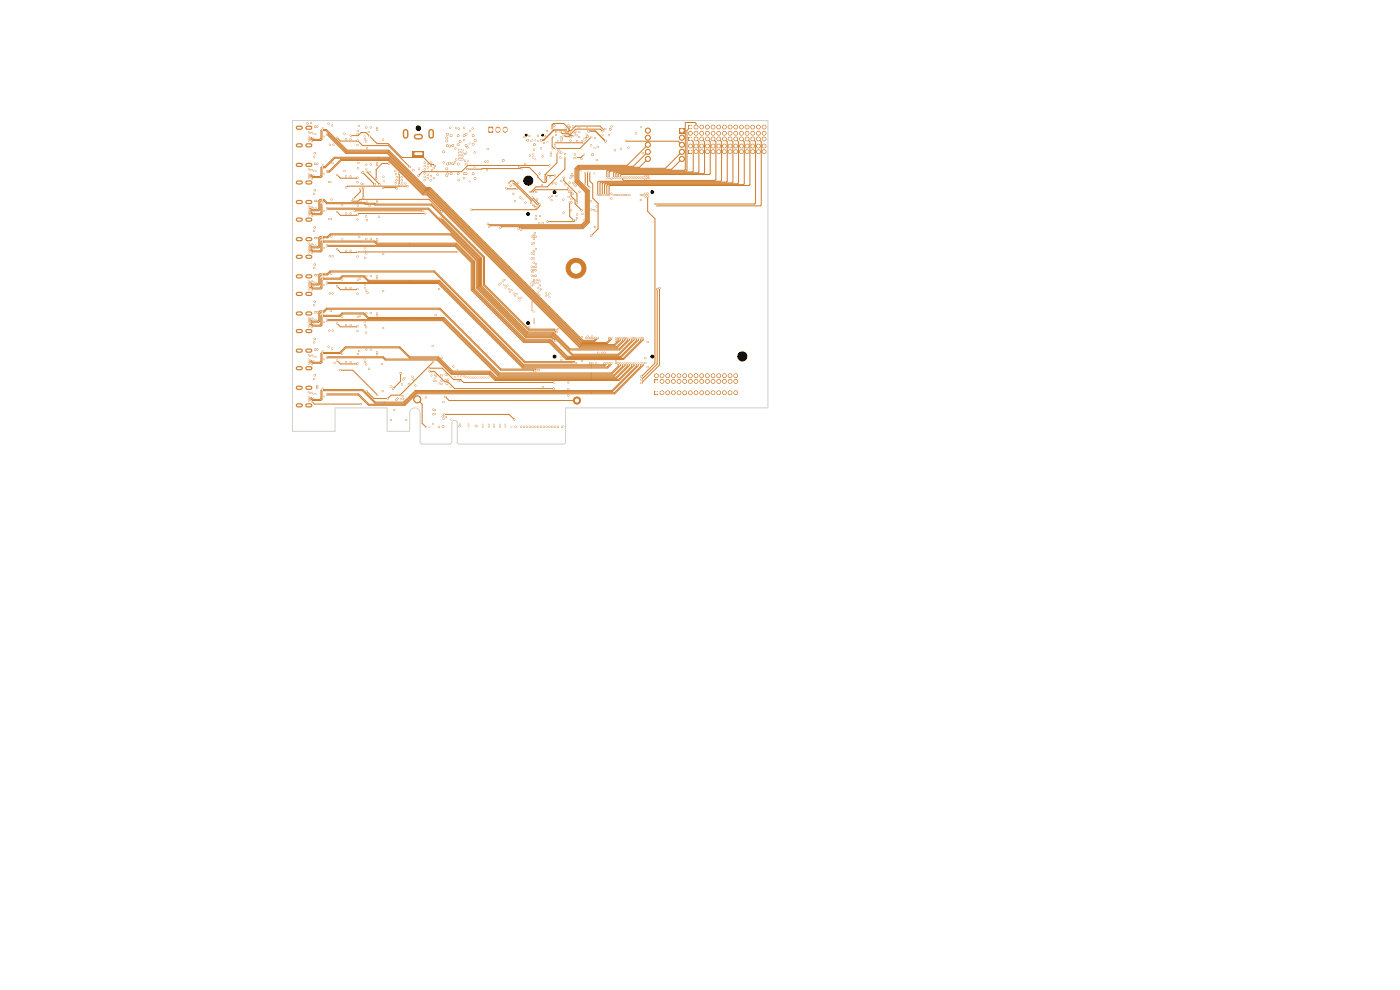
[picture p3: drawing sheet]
<svg xmlns="http://www.w3.org/2000/svg" width="297mm" height="210mm" viewBox="0 0 297 210" stroke-linecap="round" stroke-linejoin="round" font-family="sans-serif">
<path d="M146.1 31.8h.8v.8h-.8z" fill="#ce7d2c"/>
<g fill="#ce7d2c" stroke="#ce7d2c" stroke-width=".21">
<circle cx="146.5" cy="31" r=".39"/>
<circle cx="147.7" cy="32.2" r=".39"/>
<circle cx="147.7" cy="31" r=".39"/>
<circle cx="148.9" cy="32.2" r=".39"/>
<circle cx="148.9" cy="31" r=".39"/>
<circle cx="150.1" cy="32.2" r=".39"/>
<circle cx="150.1" cy="31" r=".39"/>
<circle cx="151.3" cy="32.2" r=".39"/>
<circle cx="151.3" cy="31" r=".39"/>
<circle cx="152.5" cy="32.2" r=".39"/>
<circle cx="152.5" cy="31" r=".39"/>
<circle cx="153.7" cy="32.2" r=".39"/>
<circle cx="153.7" cy="31" r=".39"/>
<circle cx="154.9" cy="32.2" r=".39"/>
<circle cx="154.9" cy="31" r=".39"/>
<circle cx="156.1" cy="32.2" r=".39"/>
<circle cx="156.1" cy="31" r=".39"/>
<circle cx="157.3" cy="32.2" r=".39"/>
<circle cx="157.3" cy="31" r=".39"/>
<circle cx="158.5" cy="32.2" r=".39"/>
<circle cx="158.5" cy="31" r=".39"/>
<circle cx="159.7" cy="32.2" r=".39"/>
<circle cx="159.7" cy="31" r=".39"/>
<circle cx="160.9" cy="32.2" r=".39"/>
<circle cx="160.9" cy="31" r=".39"/>
<circle cx="162.1" cy="32.2" r=".39"/>
<circle cx="162.1" cy="31" r=".39"/>
</g>
<path d="M138.9 80.5h.7v.8h-.7z" fill="#ce7d2c"/>
<g fill="#ce7d2c" stroke="#ce7d2c" stroke-width=".21">
<circle cx="139.2" cy="79.7" r=".39"/>
<circle cx="140.4" cy="80.9" r=".39"/>
<circle cx="140.4" cy="79.7" r=".39"/>
<circle cx="141.6" cy="80.9" r=".39"/>
<circle cx="141.6" cy="79.7" r=".39"/>
<circle cx="142.9" cy="80.9" r=".39"/>
<circle cx="142.9" cy="79.7" r=".39"/>
<circle cx="144.1" cy="80.9" r=".39"/>
<circle cx="144.1" cy="79.7" r=".39"/>
<circle cx="145.3" cy="80.9" r=".39"/>
<circle cx="145.3" cy="79.7" r=".39"/>
<circle cx="146.5" cy="80.9" r=".39"/>
<circle cx="146.5" cy="79.7" r=".39"/>
<circle cx="147.7" cy="80.9" r=".39"/>
<circle cx="147.7" cy="79.7" r=".39"/>
<circle cx="148.9" cy="80.9" r=".39"/>
<circle cx="148.9" cy="79.7" r=".39"/>
<circle cx="150.1" cy="80.9" r=".39"/>
<circle cx="150.1" cy="79.7" r=".39"/>
<circle cx="151.3" cy="80.9" r=".39"/>
<circle cx="151.3" cy="79.7" r=".39"/>
<circle cx="152.5" cy="80.9" r=".39"/>
<circle cx="152.5" cy="79.7" r=".39"/>
<circle cx="153.7" cy="80.9" r=".39"/>
<circle cx="153.7" cy="79.7" r=".39"/>
<circle cx="154.9" cy="80.9" r=".39"/>
<circle cx="154.9" cy="79.7" r=".39"/>
<circle cx="156.1" cy="80.9" r=".39"/>
<circle cx="156.1" cy="79.7" r=".39"/>
<circle cx="88.5" cy="84.7" r=".76"/>
</g>
<path d="M63.2 82.3h.6M63.2 86h.6M65.2 82.3h.6M65.2 86h.6" fill="none" stroke="#ce7d2c" stroke-width=".9"/>
<path d="M87.6 32h2.4v1.2h-2.4z" fill="#ce7d2c"/>
<path d="M86.1 27.9v.9M88.4 29h.7M91.5 27.9v.9" fill="none" stroke="#ce7d2c" stroke-width="1.2"/>
<path d="M63.2 27.1h.6M63.2 30.8h.6M65.2 27.1h.6M65.2 30.8h.6M63.2 74.4h.6M63.2 78.1h.6M65.2 74.4h.6M65.2 78.1h.6" fill="none" stroke="#ce7d2c" stroke-width=".9"/>
<path d="M146.1 26.6h.8v.7h-.8z" fill="#ce7d2c"/>
<g fill="#ce7d2c" stroke="#ce7d2c" stroke-width=".21">
<circle cx="147.7" cy="26.9" r=".39"/>
<circle cx="148.9" cy="26.9" r=".39"/>
<circle cx="150.1" cy="26.9" r=".39"/>
<circle cx="151.3" cy="26.9" r=".39"/>
<circle cx="152.5" cy="26.9" r=".39"/>
<circle cx="153.7" cy="26.9" r=".39"/>
<circle cx="154.9" cy="26.9" r=".39"/>
<circle cx="156.1" cy="26.9" r=".39"/>
<circle cx="157.3" cy="26.9" r=".39"/>
<circle cx="158.5" cy="26.9" r=".39"/>
<circle cx="159.7" cy="26.9" r=".39"/>
<circle cx="160.9" cy="26.9" r=".39"/>
<circle cx="162.1" cy="26.9" r=".39"/>
<circle cx="122.4" cy="85" r=".76"/>
</g>
<path d="M63.2 35h.6M63.2 38.7h.6M65.2 35h.6M65.2 38.7h.6M63.2 58.6h.6M63.2 42.9h.6M63.2 46.6h.6M65.2 58.6h.6M65.2 42.9h.6M65.2 46.6h.6M63.2 62.3h.6M65.2 62.3h.6" fill="none" stroke="#ce7d2c" stroke-width=".9"/>
<path d="M144.1 27.2h1.1v1h-1.1z" fill="#ce7d2c"/>
<g fill="#ce7d2c" stroke="#ce7d2c" stroke-width=".21">
<circle cx="144.7" cy="29.2" r=".54"/>
<circle cx="144.7" cy="30.7" r=".54"/>
<circle cx="144.7" cy="32.2" r=".54"/>
<circle cx="144.7" cy="33.7" r=".54"/>
<circle cx="137.4" cy="33.7" r=".54"/>
<circle cx="137.4" cy="32.2" r=".54"/>
<circle cx="137.4" cy="30.7" r=".54"/>
<circle cx="137.4" cy="29.2" r=".54"/>
<circle cx="137.4" cy="27.7" r=".54"/>
</g>
<path d="M146.1 29.1h.8v.8h-.8z" fill="#ce7d2c"/>
<g fill="#ce7d2c" stroke="#ce7d2c" stroke-width=".21">
<circle cx="146.5" cy="28.3" r=".39"/>
<circle cx="147.7" cy="29.5" r=".39"/>
<circle cx="147.7" cy="28.3" r=".39"/>
<circle cx="148.9" cy="29.5" r=".39"/>
<circle cx="148.9" cy="28.3" r=".39"/>
<circle cx="150.1" cy="29.5" r=".39"/>
<circle cx="150.1" cy="28.3" r=".39"/>
<circle cx="151.3" cy="29.5" r=".39"/>
<circle cx="151.3" cy="28.3" r=".39"/>
<circle cx="152.5" cy="29.5" r=".39"/>
<circle cx="152.5" cy="28.3" r=".39"/>
<circle cx="153.7" cy="29.5" r=".39"/>
<circle cx="153.7" cy="28.3" r=".39"/>
<circle cx="154.9" cy="29.5" r=".39"/>
<circle cx="154.9" cy="28.3" r=".39"/>
<circle cx="156.1" cy="29.5" r=".39"/>
<circle cx="156.1" cy="28.3" r=".39"/>
<circle cx="157.3" cy="29.5" r=".39"/>
<circle cx="157.3" cy="28.3" r=".39"/>
<circle cx="158.5" cy="29.5" r=".39"/>
<circle cx="158.5" cy="28.3" r=".39"/>
<circle cx="159.7" cy="29.5" r=".39"/>
<circle cx="159.7" cy="28.3" r=".39"/>
<circle cx="160.9" cy="29.5" r=".39"/>
<circle cx="160.9" cy="28.3" r=".39"/>
<circle cx="162.1" cy="29.5" r=".39"/>
<circle cx="162.1" cy="28.3" r=".39"/>
<circle cx="122.2" cy="56.9" r="2.11"/>
</g>
<path d="M63.2 50.7h.6M63.2 54.5h.6M65.2 50.7h.6M65.2 54.5h.6M63.2 66.5h.6M63.2 70.2h.6M65.2 66.5h.6M65.2 70.2h.6" fill="none" stroke="#ce7d2c" stroke-width=".9"/>
<path d="M138.9 82.9h.7v.8h-.7z" fill="#ce7d2c"/>
<g fill="#ce7d2c" stroke="#ce7d2c" stroke-width=".21">
<circle cx="140.4" cy="83.3" r=".39"/>
<circle cx="141.6" cy="83.3" r=".39"/>
<circle cx="142.9" cy="83.3" r=".39"/>
<circle cx="144.1" cy="83.3" r=".39"/>
<circle cx="145.3" cy="83.3" r=".39"/>
<circle cx="146.5" cy="83.3" r=".39"/>
<circle cx="147.7" cy="83.3" r=".39"/>
<circle cx="148.9" cy="83.3" r=".39"/>
<circle cx="150.1" cy="83.3" r=".39"/>
<circle cx="151.3" cy="83.3" r=".39"/>
<circle cx="152.5" cy="83.3" r=".39"/>
<circle cx="153.7" cy="83.3" r=".39"/>
<circle cx="154.9" cy="83.3" r=".39"/>
<circle cx="156.1" cy="83.3" r=".39"/>
</g>
<path d="M103.6 26.9h1v1.2h-1z" fill="#ce7d2c"/>
<path d="M105.6 27.4v.3M107.2 27.4v.3" fill="none" stroke="#ce7d2c" stroke-width="1"/>
<g fill="#ce7d2c" stroke="#ce7d2c" stroke-width=".21">
<circle cx="65.5" cy="84.1" r=".08"/>
<circle cx="112.9" cy="65.7" r=".09"/>
<circle cx="68.4" cy="66.5" r=".08"/>
<circle cx="66.5" cy="68.7" r=".08"/>
<circle cx="126.5" cy="77.1" r=".12"/>
<circle cx="76.1" cy="34.6" r=".12"/>
<circle cx="76.2" cy="74.5" r=".12"/>
<circle cx="123.1" cy="27.1" r=".09"/>
<circle cx="97.2" cy="30.7" r=".18"/>
<circle cx="67" cy="28.4" r=".08"/>
<circle cx="68.4" cy="58.7" r=".08"/>
<circle cx="124.4" cy="28.5" r=".09"/>
<circle cx="112.4" cy="90.5" r=".12"/>
<circle cx="97.2" cy="80.8" r=".09"/>
<circle cx="87.5" cy="79.9" r=".12"/>
<circle cx="77.9" cy="46.7" r=".12"/>
<circle cx="108.3" cy="61.5" r=".09"/>
<circle cx="66" cy="26.1" r=".12"/>
<circle cx="95.1" cy="80.6" r=".12"/>
<circle cx="97.6" cy="30" r=".18"/>
<circle cx="114.7" cy="61.3" r=".08"/>
<circle cx="66.5" cy="60.8" r=".08"/>
<circle cx="118" cy="28.6" r=".12"/>
<circle cx="98.4" cy="79.7" r=".09"/>
<circle cx="91.9" cy="89.9" r=".08"/>
<circle cx="102.4" cy="90.5" r=".08"/>
<circle cx="78.4" cy="36.5" r=".12"/>
<circle cx="130.7" cy="72.3" r=".12"/>
<circle cx="66.6" cy="56.9" r=".12"/>
<circle cx="96.7" cy="27.2" r=".08"/>
<circle cx="78.3" cy="78.2" r=".12"/>
<circle cx="122.9" cy="29.1" r=".12"/>
<circle cx="98.1" cy="32.5" r=".15"/>
<circle cx="113" cy="57.7" r=".12"/>
<circle cx="114.6" cy="60.4" r=".09"/>
<circle cx="102.4" cy="90.1" r=".08"/>
<circle cx="116" cy="27.8" r=".12"/>
<circle cx="85.6" cy="80.5" r=".12"/>
<circle cx="116" cy="90.5" r=".12"/>
<circle cx="107" cy="60.4" r=".09"/>
<circle cx="113.3" cy="53.2" r=".12"/>
<circle cx="97.3" cy="38.2" r=".12"/>
<circle cx="135.9" cy="37.7" r=".12"/>
<circle cx="67" cy="59.9" r=".08"/>
<circle cx="76.4" cy="67" r=".12"/>
<circle cx="68.7" cy="84.1" r=".08"/>
<circle cx="100.8" cy="37.9" r=".18"/>
<circle cx="77.4" cy="76.2" r=".09"/>
<circle cx="78.7" cy="50.7" r=".12"/>
<circle cx="66.6" cy="49" r=".12"/>
<circle cx="68.7" cy="29" r=".08"/>
<circle cx="68.7" cy="52.6" r=".08"/>
<circle cx="125.5" cy="44.5" r=".12"/>
<circle cx="86.7" cy="81.5" r=".12"/>
<circle cx="126.6" cy="43.8" r=".12"/>
<circle cx="129.7" cy="42.1" r=".12"/>
<circle cx="118.5" cy="31.8" r=".12"/>
<circle cx="110.6" cy="90.5" r=".12"/>
<circle cx="85.3" cy="81.5" r=".12"/>
<circle cx="117" cy="39.1" r=".09"/>
<circle cx="113.7" cy="50.2" r=".12"/>
<circle cx="76.1" cy="26.7" r=".12"/>
<circle cx="112.3" cy="69.3" r=".12"/>
<circle cx="100.7" cy="32.3" r=".12"/>
<circle cx="65.8" cy="28.2" r=".08"/>
<circle cx="77.7" cy="70.5" r=".12"/>
<circle cx="93.6" cy="80.7" r=".12"/>
<circle cx="67" cy="67.8" r=".08"/>
<circle cx="106.1" cy="90.1" r=".08"/>
<circle cx="99.4" cy="80.1" r=".09"/>
<circle cx="83.7" cy="87" r=".12"/>
<circle cx="111.2" cy="29.1" r=".12"/>
<circle cx="66.8" cy="32.5" r=".14"/>
<circle cx="123.4" cy="33.7" r=".12"/>
<circle cx="94.1" cy="85.3" r=".12"/>
<circle cx="111.8" cy="90.5" r=".12"/>
<circle cx="73.1" cy="28.4" r=".12"/>
<circle cx="97.2" cy="79.9" r=".09"/>
<circle cx="114.2" cy="90.5" r=".12"/>
<circle cx="94.9" cy="79.6" r=".12"/>
<circle cx="99.4" cy="90" r=".08"/>
<circle cx="100.4" cy="30.6" r=".18"/>
<circle cx="108.9" cy="41.1" r=".12"/>
<circle cx="94.5" cy="79.4" r=".12"/>
<circle cx="92.6" cy="79.7" r=".12"/>
<circle cx="65.8" cy="69.1" r=".08"/>
<circle cx="113.3" cy="50.2" r=".12"/>
<circle cx="113.1" cy="32.7" r=".09"/>
<circle cx="65.5" cy="76.2" r=".08"/>
<circle cx="77.9" cy="31.5" r=".12"/>
<circle cx="98.1" cy="33.8" r=".15"/>
<circle cx="66.6" cy="80.4" r=".12"/>
<circle cx="65.8" cy="83.4" r=".08"/>
<circle cx="65.8" cy="84.8" r=".08"/>
<circle cx="119" cy="30" r=".09"/>
<circle cx="66.6" cy="33.2" r=".12"/>
<circle cx="113.5" cy="49.5" r=".12"/>
<circle cx="114.3" cy="78.5" r=".12"/>
<circle cx="113.3" cy="56.7" r=".12"/>
<circle cx="97.7" cy="31.8" r=".15"/>
<circle cx="97.4" cy="33.1" r=".15"/>
<circle cx="136.4" cy="41.4" r=".12"/>
<circle cx="72.6" cy="59.3" r=".12"/>
<circle cx="122.9" cy="28" r=".12"/>
<circle cx="112.8" cy="58.5" r=".12"/>
<circle cx="77.5" cy="54.7" r=".12"/>
<circle cx="126.2" cy="29.3" r=".12"/>
<circle cx="124.5" cy="27.1" r=".08"/>
<circle cx="65.5" cy="29" r=".08"/>
<circle cx="82.9" cy="89.1" r=".12"/>
<circle cx="115.4" cy="90.5" r=".12"/>
<circle cx="65.8" cy="67.6" r=".08"/>
<circle cx="108" cy="61.3" r=".09"/>
<circle cx="67" cy="44.2" r=".08"/>
<circle cx="113.3" cy="49.8" r=".12"/>
<circle cx="66.8" cy="40.4" r=".14"/>
<circle cx="116.6" cy="62.2" r=".09"/>
<circle cx="68.4" cy="35" r=".08"/>
<circle cx="66.8" cy="79.6" r=".14"/>
<circle cx="66.5" cy="45.1" r=".08"/>
<circle cx="106.8" cy="59.4" r=".09"/>
<circle cx="112.7" cy="60.1" r=".09"/>
<circle cx="112.8" cy="51.7" r=".12"/>
<circle cx="113.9" cy="59.4" r=".09"/>
<circle cx="114.6" cy="45.8" r=".12"/>
<circle cx="136.9" cy="77" r=".12"/>
<circle cx="65.5" cy="36.8" r=".08"/>
<circle cx="103.7" cy="90.5" r=".08"/>
<circle cx="124.6" cy="71.4" r=".12"/>
<circle cx="114.1" cy="29.9" r=".09"/>
<circle cx="113.7" cy="58.5" r=".12"/>
<circle cx="78" cy="62.1" r=".12"/>
<circle cx="91.5" cy="79.7" r=".08"/>
<circle cx="97.2" cy="34.8" r=".18"/>
<circle cx="112.6" cy="29.9" r=".09"/>
<circle cx="68.7" cy="44.7" r=".08"/>
<circle cx="100.7" cy="35.4" r=".09"/>
<circle cx="116.6" cy="90.5" r=".12"/>
<circle cx="77.4" cy="28.9" r=".09"/>
<circle cx="112.8" cy="60.4" r=".12"/>
<circle cx="72.6" cy="75.1" r=".12"/>
<circle cx="113.6" cy="60" r=".09"/>
<circle cx="109.3" cy="62.4" r=".09"/>
<circle cx="116.9" cy="32.4" r=".12"/>
<circle cx="66.5" cy="53" r=".08"/>
<circle cx="78.7" cy="74.1" r=".12"/>
<circle cx="119.1" cy="76.4" r=".12"/>
<circle cx="125.6" cy="71.4" r=".12"/>
<circle cx="131.7" cy="31.6" r=".12"/>
<circle cx="66.8" cy="64" r=".14"/>
<circle cx="68.4" cy="27.1" r=".08"/>
<circle cx="78.4" cy="43.7" r=".12"/>
<circle cx="112.9" cy="65.2" r=".08"/>
<circle cx="118.7" cy="32.1" r=".12"/>
<circle cx="65.5" cy="52.6" r=".08"/>
<circle cx="68.7" cy="36.8" r=".08"/>
<circle cx="113.7" cy="45.9" r=".12"/>
<circle cx="112.8" cy="57.3" r=".12"/>
<circle cx="92.4" cy="80.8" r=".12"/>
<circle cx="92.2" cy="87.8" r=".12"/>
<circle cx="123.5" cy="76.6" r=".12"/>
<circle cx="102.2" cy="80.1" r=".09"/>
<circle cx="112.9" cy="64.4" r=".08"/>
<circle cx="68.7" cy="68.4" r=".08"/>
<circle cx="113.6" cy="33.8" r=".08"/>
<circle cx="76.5" cy="42.6" r=".12"/>
<circle cx="93.1" cy="90.5" r=".12"/>
<circle cx="88.1" cy="81.8" r=".12"/>
<circle cx="99.7" cy="27.8" r=".08"/>
<circle cx="113.7" cy="56.6" r=".12"/>
<circle cx="112.4" cy="33" r=".12"/>
<circle cx="119.5" cy="90.4" r=".09"/>
<circle cx="78.7" cy="58.6" r=".12"/>
<circle cx="68.7" cy="60.5" r=".08"/>
<circle cx="78.7" cy="27" r=".12"/>
<circle cx="111.4" cy="34.8" r=".12"/>
<circle cx="65.8" cy="59.8" r=".08"/>
<circle cx="113.3" cy="68.5" r=".08"/>
<circle cx="112.7" cy="60.7" r=".09"/>
<circle cx="118.4" cy="69.8" r=".12"/>
<circle cx="100.9" cy="90.3" r=".12"/>
<circle cx="113.3" cy="58.5" r=".12"/>
<circle cx="65.8" cy="75.5" r=".08"/>
<circle cx="97.2" cy="28.8" r=".18"/>
<circle cx="103.6" cy="80.1" r=".09"/>
<circle cx="65.5" cy="44.7" r=".08"/>
<circle cx="66.6" cy="41.1" r=".12"/>
<circle cx="129.7" cy="37.9" r=".12"/>
<circle cx="113.3" cy="60.3" r=".09"/>
<circle cx="97.6" cy="80.8" r=".12"/>
<circle cx="121" cy="29.1" r=".12"/>
<circle cx="121.6" cy="26.8" r=".12"/>
<circle cx="128.4" cy="27.4" r=".12"/>
<circle cx="114.5" cy="36.8" r=".12"/>
<circle cx="121.9" cy="33.5" r=".12"/>
<circle cx="86.2" cy="89.1" r=".12"/>
<circle cx="130.7" cy="71.8" r=".12"/>
<circle cx="81.2" cy="83" r=".12"/>
<circle cx="72.6" cy="67.2" r=".12"/>
<circle cx="93.6" cy="79.6" r=".12"/>
<circle cx="114.8" cy="31.5" r=".12"/>
<circle cx="118.5" cy="32.3" r=".12"/>
<circle cx="76.4" cy="59.1" r=".12"/>
<circle cx="123.2" cy="36.2" r=".08"/>
<circle cx="72.6" cy="50.8" r=".12"/>
<circle cx="113.3" cy="31.7" r=".12"/>
<circle cx="77.4" cy="68.3" r=".09"/>
<circle cx="66.5" cy="76.6" r=".08"/>
<circle cx="119" cy="29.1" r=".12"/>
<circle cx="67" cy="83.6" r=".08"/>
<circle cx="130.5" cy="31.9" r=".12"/>
<circle cx="119.1" cy="32.4" r=".12"/>
<circle cx="77.4" cy="60.5" r=".09"/>
<circle cx="76.2" cy="50.3" r=".12"/>
<circle cx="65.2" cy="26.2" r=".14"/>
<circle cx="113.3" cy="67.6" r=".09"/>
<circle cx="134.9" cy="28.3" r=".12"/>
<circle cx="103.5" cy="31.6" r=".12"/>
<circle cx="113.7" cy="46.4" r=".12"/>
<circle cx="110" cy="63.1" r=".09"/>
<circle cx="100.2" cy="27.3" r=".12"/>
<circle cx="91.1" cy="90.6" r=".09"/>
<circle cx="113.3" cy="51.6" r=".12"/>
<circle cx="68.4" cy="42.9" r=".08"/>
<circle cx="116.6" cy="63" r=".09"/>
<circle cx="112.8" cy="50.2" r=".12"/>
<circle cx="113.2" cy="55.7" r=".12"/>
<circle cx="113.6" cy="59.7" r=".09"/>
<circle cx="66.8" cy="56.1" r=".14"/>
<circle cx="100.4" cy="28.8" r=".18"/>
<circle cx="99.6" cy="38.5" r=".08"/>
<circle cx="118.4" cy="90.5" r=".12"/>
<circle cx="113.3" cy="54.8" r=".12"/>
<circle cx="119.2" cy="29.6" r=".12"/>
<circle cx="109" cy="39.3" r=".08"/>
<circle cx="123.5" cy="71.6" r=".12"/>
<circle cx="97.6" cy="90" r=".08"/>
<circle cx="65.8" cy="53.3" r=".08"/>
<circle cx="91.9" cy="87.9" r=".12"/>
<circle cx="115.5" cy="28.8" r=".12"/>
<circle cx="113.3" cy="53.8" r=".12"/>
<circle cx="114.5" cy="62.6" r=".09"/>
<circle cx="65.8" cy="44" r=".08"/>
<circle cx="123.6" cy="45.4" r=".12"/>
<circle cx="93.9" cy="88.3" r=".12"/>
<circle cx="107.2" cy="90.5" r=".08"/>
<circle cx="113.6" cy="90.5" r=".12"/>
<circle cx="122.4" cy="30" r=".12"/>
<circle cx="115.4" cy="30.3" r=".12"/>
<circle cx="136.9" cy="76" r=".12"/>
<circle cx="77.1" cy="39" r=".09"/>
<circle cx="112.8" cy="54.8" r=".12"/>
<circle cx="113.7" cy="56" r=".12"/>
<circle cx="135.9" cy="41.4" r=".12"/>
<circle cx="97.7" cy="32.5" r=".15"/>
<circle cx="119.2" cy="29.3" r=".12"/>
<circle cx="65.8" cy="36.1" r=".08"/>
<circle cx="121.6" cy="37.4" r=".12"/>
<circle cx="68.4" cy="74.4" r=".08"/>
<circle cx="65.8" cy="61.2" r=".08"/>
<circle cx="91.5" cy="79.2" r=".09"/>
<circle cx="118.9" cy="73.3" r=".08"/>
<circle cx="66.6" cy="72.6" r=".12"/>
<circle cx="109" cy="62.2" r=".09"/>
<circle cx="65.5" cy="60.5" r=".08"/>
<circle cx="113.7" cy="52.9" r=".12"/>
<circle cx="121.5" cy="41.1" r=".12"/>
<circle cx="100.8" cy="29.8" r=".18"/>
<circle cx="97.4" cy="32.5" r=".15"/>
<circle cx="97.4" cy="31.8" r=".15"/>
<circle cx="104.8" cy="90.5" r=".08"/>
<circle cx="117.1" cy="31.5" r=".09"/>
<circle cx="66.5" cy="37.2" r=".08"/>
<circle cx="113.3" cy="57.3" r=".12"/>
<circle cx="114.8" cy="90.5" r=".12"/>
<circle cx="119.1" cy="75.7" r=".09"/>
<circle cx="112.8" cy="64.1" r=".09"/>
<circle cx="66.8" cy="71.9" r=".14"/>
<circle cx="113.7" cy="57.3" r=".12"/>
<circle cx="108.5" cy="90.5" r=".09"/>
<circle cx="68.4" cy="50.8" r=".08"/>
<circle cx="113.3" cy="68.1" r=".08"/>
<circle cx="67" cy="36.3" r=".08"/>
<circle cx="121.9" cy="32.8" r=".12"/>
<circle cx="93.6" cy="79.9" r=".09"/>
<circle cx="97.2" cy="36.8" r=".18"/>
<circle cx="109.4" cy="90.5" r=".12"/>
<circle cx="120.9" cy="28.2" r=".08"/>
<circle cx="66.5" cy="29.3" r=".08"/>
<circle cx="103.7" cy="90.1" r=".08"/>
<circle cx="85.8" cy="84.8" r=".12"/>
<circle cx="121.3" cy="37" r=".12"/>
<circle cx="98.1" cy="31.8" r=".15"/>
<circle cx="65.8" cy="45.4" r=".08"/>
<circle cx="113.2" cy="66.1" r=".09"/>
<circle cx="91.9" cy="86.9" r=".12"/>
<circle cx="115.8" cy="62.2" r=".09"/>
<circle cx="117.2" cy="90.5" r=".12"/>
<circle cx="107.2" cy="59.4" r=".09"/>
<circle cx="94.1" cy="88.8" r=".12"/>
<circle cx="115.2" cy="82.1" r=".12"/>
<circle cx="65.8" cy="77" r=".08"/>
<circle cx="105.9" cy="60.4" r=".12"/>
<circle cx="97.9" cy="79.8" r=".09"/>
<circle cx="106.1" cy="90.5" r=".08"/>
<circle cx="100.8" cy="80.1" r=".09"/>
<circle cx="112.9" cy="59.9" r=".09"/>
<circle cx="107.3" cy="60.6" r=".09"/>
<circle cx="120.8" cy="38.7" r=".12"/>
<circle cx="113.3" cy="59.9" r=".12"/>
<circle cx="119.9" cy="32.7" r=".12"/>
<circle cx="118" cy="41.6" r=".12"/>
<circle cx="73.1" cy="36.3" r=".12"/>
<circle cx="98.1" cy="33.1" r=".15"/>
<circle cx="136.4" cy="32.5" r=".12"/>
<circle cx="94.5" cy="80.7" r=".12"/>
<circle cx="136.4" cy="37.7" r=".12"/>
<circle cx="121" cy="29.8" r=".12"/>
<circle cx="101.2" cy="90.5" r=".08"/>
<circle cx="120.9" cy="26.9" r=".12"/>
<circle cx="119.2" cy="90.5" r=".12"/>
<circle cx="78.7" cy="66.4" r=".12"/>
<circle cx="129.7" cy="26.8" r=".12"/>
<circle cx="113.3" cy="59.4" r=".12"/>
<circle cx="65.8" cy="29.7" r=".08"/>
<circle cx="97.3" cy="27.3" r=".12"/>
<circle cx="104.8" cy="90.1" r=".08"/>
<circle cx="97.5" cy="90.4" r=".12"/>
<circle cx="83" cy="82" r=".12"/>
<circle cx="114.3" cy="59.3" r=".09"/>
<circle cx="85.8" cy="80.2" r=".12"/>
<circle cx="115" cy="39.2" r=".12"/>
<circle cx="116.9" cy="33" r=".12"/>
<circle cx="118" cy="28" r=".12"/>
<circle cx="129.7" cy="41.1" r=".12"/>
<circle cx="93.6" cy="81.4" r=".12"/>
<circle cx="116.7" cy="37.6" r=".12"/>
<circle cx="117.8" cy="90.5" r=".12"/>
<circle cx="72.6" cy="43.5" r=".12"/>
<circle cx="133.3" cy="31.3" r=".12"/>
<circle cx="130.7" cy="76.6" r=".08"/>
<circle cx="99.4" cy="90.5" r=".08"/>
<circle cx="97.7" cy="33.8" r=".15"/>
<circle cx="92.3" cy="79.5" r=".12"/>
<circle cx="130.7" cy="77" r=".12"/>
<circle cx="92.8" cy="37" r=".12"/>
<circle cx="66.6" cy="64.8" r=".12"/>
<circle cx="94.1" cy="34.5" r=".12"/>
<circle cx="97.7" cy="33.1" r=".15"/>
<circle cx="85.4" cy="84" r=".12"/>
<circle cx="113.3" cy="50.7" r=".12"/>
<circle cx="77.4" cy="52.6" r=".09"/>
<circle cx="119.5" cy="42.3" r=".12"/>
<circle cx="91.7" cy="36.1" r=".12"/>
<circle cx="135.9" cy="42.4" r=".12"/>
<circle cx="100.4" cy="36.8" r=".18"/>
<circle cx="65.8" cy="51.9" r=".08"/>
<circle cx="68.4" cy="82.3" r=".08"/>
<circle cx="114" cy="42.3" r=".12"/>
<circle cx="66.5" cy="84.5" r=".08"/>
<circle cx="112.9" cy="64.8" r=".08"/>
<circle cx="65.5" cy="68.4" r=".08"/>
<circle cx="65.8" cy="37.6" r=".08"/>
<circle cx="92.1" cy="80.8" r=".12"/>
<circle cx="78.7" cy="34.9" r=".12"/>
<circle cx="120.6" cy="26.6" r=".12"/>
<circle cx="97.4" cy="33.8" r=".15"/>
<circle cx="126.1" cy="36.8" r=".08"/>
<circle cx="112.8" cy="56.6" r=".12"/>
<circle cx="92.3" cy="87" r=".12"/>
<circle cx="67" cy="52.1" r=".08"/>
<circle cx="110.3" cy="63.2" r=".09"/>
<circle cx="123.9" cy="46.7" r=".09"/>
<circle cx="67" cy="75.7" r=".08"/>
<circle cx="115.1" cy="33.2" r=".12"/>
<circle cx="119.1" cy="38.4" r=".12"/>
<circle cx="68.7" cy="76.2" r=".08"/>
<circle cx="113" cy="90.5" r=".12"/>
<circle cx="99.6" cy="30.4" r=".09"/>
<circle cx="66.8" cy="48.2" r=".14"/>
<circle cx="112.8" cy="53.8" r=".12"/>
<circle cx="129.2" cy="28.7" r=".12"/>
<circle cx="107.2" cy="90.1" r=".08"/>
<circle cx="111.2" cy="90.5" r=".12"/>
<circle cx="117" cy="42.5" r=".12"/>
<circle cx="132.7" cy="29.8" r=".08"/>
<circle cx="75.8" cy="46.5" r=".12"/>
<circle cx="126" cy="44.6" r=".12"/>
<circle cx="70.3" cy="50.2" r=".12"/>
<circle cx="73.4" cy="76.8" r=".12"/>
<circle cx="70.5" cy="34.6" r=".12"/>
<circle cx="119.5" cy="45.1" r=".12"/>
<circle cx="70.5" cy="54.4" r=".12"/>
<circle cx="74.4" cy="29.5" r=".12"/>
<circle cx="69.9" cy="70.1" r=".12"/>
<circle cx="73.4" cy="53.2" r=".12"/>
<circle cx="74.4" cy="37.4" r=".12"/>
<circle cx="69.7" cy="73.5" r=".12"/>
<circle cx="77" cy="42" r=".14"/>
<circle cx="75.9" cy="67.2" r=".12"/>
<circle cx="74.4" cy="69" r=".12"/>
<circle cx="121.2" cy="43" r=".12"/>
<circle cx="121.9" cy="39.2" r=".12"/>
<circle cx="85" cy="79.2" r=".14"/>
<circle cx="71" cy="77" r=".12"/>
<circle cx="75.9" cy="28.4" r=".12"/>
<circle cx="126.2" cy="48.2" r=".14"/>
<circle cx="82.5" cy="34.7" r=".14"/>
<circle cx="74.4" cy="45.3" r=".12"/>
<circle cx="75.8" cy="54.4" r=".12"/>
<circle cx="70" cy="62.2" r=".12"/>
<circle cx="122.4" cy="46.3" r=".12"/>
<circle cx="110.7" cy="35.9" r=".09"/>
<circle cx="75.8" cy="38.7" r=".12"/>
<circle cx="126.6" cy="44.7" r=".12"/>
<circle cx="106.8" cy="34" r=".18"/>
<circle cx="74.4" cy="53.2" r=".12"/>
<circle cx="70.6" cy="70.1" r=".12"/>
<circle cx="117.1" cy="41.6" r=".12"/>
<circle cx="70.5" cy="73.9" r=".12"/>
<circle cx="117.4" cy="38.8" r=".12"/>
<circle cx="77" cy="39.9" r=".14"/>
<circle cx="75.8" cy="70.2" r=".12"/>
<circle cx="122.4" cy="45.5" r=".12"/>
<circle cx="79.4" cy="39.1" r=".18"/>
<circle cx="70.2" cy="66" r=".12"/>
<circle cx="75.9" cy="35.7" r=".12"/>
<circle cx="122.2" cy="39.4" r=".12"/>
<circle cx="121" cy="37.8" r=".12"/>
<circle cx="121.1" cy="37.4" r=".12"/>
<circle cx="73.4" cy="45.3" r=".12"/>
<circle cx="120.7" cy="40.7" r=".12"/>
<circle cx="121.6" cy="38.8" r=".12"/>
<circle cx="73.4" cy="37.4" r=".12"/>
<circle cx="69.8" cy="38.6" r=".12"/>
<circle cx="75.8" cy="62.3" r=".12"/>
<circle cx="73.4" cy="69" r=".12"/>
<circle cx="136.1" cy="80.6" r=".14"/>
<circle cx="70.5" cy="26.6" r=".12"/>
<circle cx="121.2" cy="42.2" r=".12"/>
<circle cx="70" cy="54.4" r=".12"/>
<circle cx="125.3" cy="42.7" r=".12"/>
<circle cx="75.9" cy="27.8" r=".12"/>
<circle cx="110.2" cy="35.4" r=".12"/>
<circle cx="70.5" cy="62.2" r=".12"/>
<circle cx="73.4" cy="61.1" r=".12"/>
<circle cx="74.4" cy="61.1" r=".12"/>
<circle cx="83.4" cy="82.4" r=".14"/>
<circle cx="122.9" cy="40.7" r=".12"/>
<circle cx="70" cy="30.7" r=".12"/>
<circle cx="70.3" cy="58.1" r=".12"/>
<circle cx="75.9" cy="43.6" r=".12"/>
<circle cx="70.1" cy="38.6" r=".09"/>
<circle cx="77" cy="36.6" r=".18"/>
<circle cx="69.9" cy="46.5" r=".12"/>
<circle cx="70.3" cy="42.3" r=".12"/>
<circle cx="69.7" cy="26.3" r=".12"/>
<circle cx="70.7" cy="30.7" r=".12"/>
<circle cx="70.2" cy="46.5" r=".12"/>
<circle cx="75.8" cy="30.8" r=".12"/>
<circle cx="75.9" cy="75.1" r=".12"/>
<circle cx="79.8" cy="37.9" r=".14"/>
<circle cx="75.9" cy="59.3" r=".12"/>
<circle cx="118" cy="38.9" r=".12"/>
<circle cx="139.4" cy="61.3" r=".14"/>
<circle cx="126.6" cy="34" r=".12"/>
<circle cx="116.6" cy="41.9" r=".12"/>
<circle cx="73.4" cy="29.5" r=".12"/>
<circle cx="74.4" cy="76.8" r=".12"/>
<circle cx="136" cy="27" r=".08"/>
<circle cx="124.2" cy="39" r=".08"/>
<circle cx="124.2" cy="36.7" r=".08"/>
<circle cx="123.4" cy="44.6" r=".14"/>
<circle cx="139.9" cy="61.1" r=".14"/>
<circle cx="136.1" cy="81.2" r=".14"/>
<circle cx="121.2" cy="40.6" r=".14"/>
<circle cx="92.4" cy="80.2" r=".09"/>
<circle cx="137.4" cy="77.9" r=".12"/>
<circle cx="96.9" cy="78.5" r=".09"/>
<circle cx="96.5" cy="80" r=".09"/>
<circle cx="136.1" cy="79.9" r=".14"/>
<circle cx="96.6" cy="31.5" r=".12"/>
<circle cx="137.4" cy="41.1" r=".12"/>
<circle cx="136.9" cy="38" r=".12"/>
<circle cx="96.1" cy="30.9" r=".18"/>
<circle cx="87.7" cy="36.1" r=".12"/>
<circle cx="99.2" cy="31.3" r=".12"/>
<circle cx="94.8" cy="29.9" r=".18"/>
<circle cx="137.4" cy="37.4" r=".12"/>
<circle cx="98.5" cy="27.1" r=".12"/>
<circle cx="94.9" cy="30.9" r=".18"/>
<circle cx="88.9" cy="35.8" r=".12"/>
<circle cx="136.9" cy="41.1" r=".12"/>
<circle cx="98.5" cy="28.8" r=".18"/>
<circle cx="137.1" cy="41.4" r=".12"/>
<circle cx="137.4" cy="41.7" r=".12"/>
<circle cx="94.8" cy="29.3" r=".18"/>
<circle cx="95.4" cy="31" r=".18"/>
<circle cx="98.9" cy="30.9" r=".18"/>
<circle cx="95.7" cy="28.8" r=".18"/>
<circle cx="98.9" cy="32.4" r=".08"/>
<circle cx="95.5" cy="27.1" r=".12"/>
<circle cx="136.9" cy="37.4" r=".12"/>
<circle cx="137.2" cy="37.7" r=".12"/>
<circle cx="94.9" cy="28.5" r=".18"/>
<circle cx="136.9" cy="41.7" r=".12"/>
<circle cx="137.7" cy="37.7" r=".12"/>
<circle cx="94.1" cy="32.2" r=".18"/>
<circle cx="98.5" cy="29.7" r=".12"/>
<circle cx="98.9" cy="28.5" r=".18"/>
<circle cx="136.4" cy="77.1" r=".09"/>
<circle cx="69.3" cy="83.8" r=".08"/>
<circle cx="69.3" cy="83.5" r=".08"/>
<circle cx="135.9" cy="77.1" r=".09"/>
<circle cx="116.1" cy="30.2" r=".09"/>
<circle cx="117.1" cy="27.4" r=".09"/>
<circle cx="128.2" cy="27.6" r=".09"/>
<circle cx="119.8" cy="28" r=".09"/>
<circle cx="122.2" cy="27.9" r=".08"/>
<circle cx="121" cy="28" r=".08"/>
<circle cx="120.1" cy="28.7" r=".08"/>
<circle cx="120.4" cy="28.7" r=".08"/>
<circle cx="126.1" cy="31.4" r=".09"/>
<circle cx="126.8" cy="31.2" r=".12"/>
<circle cx="124.6" cy="29" r=".18"/>
<circle cx="122.6" cy="27.1" r=".09"/>
<circle cx="124.1" cy="29.5" r=".18"/>
<circle cx="121.6" cy="28.8" r=".09"/>
<circle cx="120" cy="27.2" r=".09"/>
<circle cx="115.6" cy="38.4" r=".09"/>
<circle cx="122.3" cy="33.4" r=".09"/>
<circle cx="118.2" cy="32.7" r=".09"/>
<circle cx="119.5" cy="28.8" r=".09"/>
<circle cx="123.9" cy="32.8" r=".09"/>
<circle cx="125.7" cy="32.8" r=".18"/>
<circle cx="129.5" cy="27.4" r=".18"/>
<circle cx="90.4" cy="90.7" r=".09"/>
<circle cx="109.1" cy="89" r=".12"/>
<circle cx="94.2" cy="87.9" r=".12"/>
<circle cx="69.3" cy="60.2" r=".08"/>
<circle cx="129.7" cy="77.1" r=".12"/>
<circle cx="129.2" cy="77.1" r=".12"/>
<circle cx="69.3" cy="59.9" r=".08"/>
<circle cx="129.7" cy="71.7" r=".12"/>
<circle cx="69.3" cy="28.7" r=".08"/>
<circle cx="69.3" cy="28.4" r=".08"/>
<circle cx="129.2" cy="71.7" r=".12"/>
<circle cx="113.4" cy="30.7" r=".18"/>
<circle cx="114.8" cy="29.7" r=".18"/>
<circle cx="128.4" cy="30" r=".18"/>
<circle cx="124.9" cy="27.8" r=".18"/>
<circle cx="120.4" cy="27.6" r=".18"/>
<circle cx="111.9" cy="29.7" r=".18"/>
<circle cx="114.1" cy="28.8" r=".12"/>
<circle cx="112.9" cy="29.8" r=".09"/>
<circle cx="113.5" cy="29.8" r=".09"/>
<circle cx="112.3" cy="28.8" r=".12"/>
<circle cx="117.6" cy="26.6" r=".18"/>
<circle cx="110.2" cy="63.7" r=".09"/>
<circle cx="110.6" cy="63.1" r=".09"/>
<circle cx="109.2" cy="62.8" r=".09"/>
<circle cx="102.7" cy="80.1" r=".09"/>
<circle cx="115.9" cy="62.8" r=".09"/>
<circle cx="109.6" cy="62.4" r=".09"/>
<circle cx="103.2" cy="80.1" r=".09"/>
<circle cx="116.2" cy="62.5" r=".09"/>
<circle cx="108.2" cy="61.9" r=".09"/>
<circle cx="101.3" cy="80.1" r=".09"/>
<circle cx="114.1" cy="62.1" r=".09"/>
<circle cx="101.8" cy="80.1" r=".09"/>
<circle cx="108.6" cy="61.4" r=".09"/>
<circle cx="114.5" cy="61.6" r=".09"/>
<circle cx="99.9" cy="80.1" r=".09"/>
<circle cx="107.2" cy="61" r=".09"/>
<circle cx="114.1" cy="61.1" r=".09"/>
<circle cx="107.6" cy="60.5" r=".09"/>
<circle cx="100.4" cy="80.1" r=".09"/>
<circle cx="114.5" cy="60.7" r=".09"/>
<circle cx="98.7" cy="79.9" r=".09"/>
<circle cx="106.2" cy="60.1" r=".09"/>
<circle cx="114.1" cy="60" r=".09"/>
<circle cx="99" cy="80" r=".09"/>
<circle cx="106.7" cy="59.7" r=".09"/>
<circle cx="114.5" cy="59.7" r=".09"/>
<circle cx="96.2" cy="77.7" r=".12"/>
<circle cx="115.1" cy="47.4" r=".12"/>
<circle cx="94.5" cy="84.2" r=".14"/>
<circle cx="114.4" cy="47.4" r=".12"/>
<circle cx="93.7" cy="75.9" r=".12"/>
<circle cx="77.7" cy="27" r=".12"/>
<circle cx="77.7" cy="61.7" r=".12"/>
<circle cx="77.7" cy="34.9" r=".12"/>
<circle cx="85.1" cy="84.7" r=".09"/>
<circle cx="77.7" cy="58.6" r=".12"/>
<circle cx="77.4" cy="68.9" r=".12"/>
<circle cx="84.1" cy="38.3" r=".12"/>
<circle cx="86" cy="38.9" r=".12"/>
<circle cx="77.4" cy="53.2" r=".09"/>
<circle cx="92" cy="37.8" r=".12"/>
<circle cx="85.4" cy="84.6" r=".12"/>
<circle cx="90.1" cy="35.9" r=".12"/>
<circle cx="90.8" cy="37.8" r=".12"/>
<circle cx="80.4" cy="46" r=".12"/>
<circle cx="94.9" cy="36.8" r=".18"/>
<circle cx="90.1" cy="36.8" r=".12"/>
<circle cx="90.1" cy="34.5" r=".12"/>
<circle cx="92" cy="35.6" r=".12"/>
<circle cx="94.8" cy="35.8" r=".18"/>
<circle cx="95.4" cy="34.6" r=".18"/>
<circle cx="91.4" cy="38.2" r=".12"/>
<circle cx="90.1" cy="38.2" r=".12"/>
<circle cx="90.1" cy="37.5" r=".12"/>
<circle cx="77.4" cy="76.8" r=".12"/>
<circle cx="98.7" cy="34.1" r=".12"/>
<circle cx="77.7" cy="50.7" r=".12"/>
<circle cx="81.3" cy="29.6" r=".12"/>
<circle cx="98.5" cy="37.8" r=".12"/>
<circle cx="77.7" cy="66.4" r=".12"/>
<circle cx="94.9" cy="34.8" r=".18"/>
<circle cx="98.9" cy="34.8" r=".18"/>
<circle cx="77.7" cy="53.7" r=".12"/>
<circle cx="96.5" cy="34.4" r=".12"/>
<circle cx="76.7" cy="39" r=".12"/>
<circle cx="96.8" cy="33.8" r=".12"/>
<circle cx="84.2" cy="37.6" r=".12"/>
<circle cx="90.8" cy="34.8" r=".12"/>
<circle cx="90.8" cy="35.5" r=".12"/>
<circle cx="103" cy="34.3" r=".12"/>
<circle cx="85.3" cy="38.9" r=".12"/>
<circle cx="85.2" cy="37.6" r=".12"/>
<circle cx="103.3" cy="36.1" r=".12"/>
<circle cx="81.3" cy="69.6" r=".12"/>
<circle cx="77.7" cy="74.1" r=".12"/>
<circle cx="78.2" cy="28" r=".12"/>
<circle cx="95.7" cy="36.8" r=".18"/>
<circle cx="77.4" cy="61.1" r=".08"/>
<circle cx="98.9" cy="36.8" r=".18"/>
<circle cx="91.4" cy="37.4" r=".12"/>
<circle cx="77.7" cy="45.9" r=".12"/>
<circle cx="103.4" cy="34.3" r=".12"/>
<circle cx="90.8" cy="37.1" r=".12"/>
<circle cx="77.7" cy="69.4" r=".12"/>
<circle cx="99.3" cy="34.1" r=".09"/>
<circle cx="90.1" cy="35.2" r=".12"/>
<circle cx="81.3" cy="61.7" r=".12"/>
<circle cx="81.3" cy="53.9" r=".12"/>
<circle cx="94.8" cy="37.2" r=".18"/>
<circle cx="83.9" cy="36.3" r=".12"/>
<circle cx="77.7" cy="35.9" r=".09"/>
<circle cx="96.1" cy="34.7" r=".18"/>
<circle cx="83.9" cy="38.9" r=".12"/>
<circle cx="91.4" cy="34.5" r=".12"/>
<circle cx="77.7" cy="30" r=".12"/>
<circle cx="81.3" cy="37.5" r=".12"/>
<circle cx="90.3" cy="84.3" r=".12"/>
<circle cx="91.4" cy="35.2" r=".12"/>
<circle cx="81" cy="77.2" r=".12"/>
<circle cx="84" cy="36.9" r=".12"/>
<circle cx="77.9" cy="42.8" r=".12"/>
<circle cx="98.5" cy="36.8" r=".18"/>
<circle cx="77.7" cy="77.3" r=".12"/>
<circle cx="85.2" cy="38.3" r=".12"/>
<circle cx="77.4" cy="29.5" r=".12"/>
<circle cx="120.6" cy="83.9" r=".12"/>
<circle cx="128.2" cy="74.8" r=".12"/>
<circle cx="113.7" cy="44" r=".12"/>
<circle cx="108.4" cy="39.4" r=".12"/>
<circle cx="113.1" cy="43.5" r=".12"/>
<circle cx="137.4" cy="72.6" r=".12"/>
<circle cx="69.3" cy="52.3" r=".08"/>
<circle cx="136.4" cy="71.7" r=".09"/>
<circle cx="135.9" cy="71.7" r=".09"/>
<circle cx="69.3" cy="52" r=".08"/>
<circle cx="65.5" cy="84.6" r=".08"/>
<circle cx="135.5" cy="77.1" r=".09"/>
<circle cx="68.4" cy="82.9" r=".08"/>
<circle cx="135.5" cy="71.7" r=".09"/>
<circle cx="68.4" cy="51.4" r=".08"/>
<circle cx="65.5" cy="53.1" r=".08"/>
<circle cx="68.4" cy="82.6" r=".08"/>
<circle cx="135" cy="77.1" r=".09"/>
<circle cx="65.8" cy="84.4" r=".08"/>
<circle cx="65.8" cy="52.8" r=".08"/>
<circle cx="135" cy="71.7" r=".09"/>
<circle cx="68.4" cy="51.1" r=".08"/>
<circle cx="134.5" cy="77.1" r=".09"/>
<circle cx="69.3" cy="75.9" r=".08"/>
<circle cx="69.3" cy="44.4" r=".08"/>
<circle cx="134.5" cy="71.7" r=".09"/>
<circle cx="134" cy="77.1" r=".09"/>
<circle cx="69.3" cy="75.6" r=".08"/>
<circle cx="134" cy="71.7" r=".09"/>
<circle cx="69.3" cy="44.1" r=".08"/>
<circle cx="68.4" cy="75" r=".08"/>
<circle cx="65.5" cy="76.7" r=".08"/>
<circle cx="133.5" cy="77.1" r=".12"/>
<circle cx="93.4" cy="46.2" r=".12"/>
<circle cx="65.5" cy="45.2" r=".08"/>
<circle cx="133.5" cy="71.7" r=".09"/>
<circle cx="68.4" cy="43.5" r=".08"/>
<circle cx="68.4" cy="74.7" r=".08"/>
<circle cx="65.8" cy="76.5" r=".08"/>
<circle cx="133.1" cy="77.1" r=".12"/>
<circle cx="93.9" cy="46.4" r=".12"/>
<circle cx="133.1" cy="71.7" r=".09"/>
<circle cx="65.8" cy="45" r=".08"/>
<circle cx="68.4" cy="43.2" r=".08"/>
<circle cx="69.3" cy="68.1" r=".08"/>
<circle cx="132.6" cy="77.1" r=".09"/>
<circle cx="69.3" cy="36.5" r=".08"/>
<circle cx="132.6" cy="71.7" r=".12"/>
<circle cx="69.3" cy="67.8" r=".08"/>
<circle cx="132.1" cy="77.1" r=".09"/>
<circle cx="69.3" cy="36.2" r=".08"/>
<circle cx="132.1" cy="71.7" r=".12"/>
<circle cx="68.4" cy="67.1" r=".08"/>
<circle cx="131.6" cy="77.1" r=".12"/>
<circle cx="65.5" cy="68.8" r=".08"/>
<circle cx="65.5" cy="37.3" r=".08"/>
<circle cx="68.4" cy="35.6" r=".08"/>
<circle cx="131.6" cy="71.7" r=".12"/>
<circle cx="68.4" cy="66.8" r=".08"/>
<circle cx="131.1" cy="77.1" r=".12"/>
<circle cx="65.8" cy="68.6" r=".08"/>
<circle cx="68.4" cy="35.3" r=".08"/>
<circle cx="131.1" cy="71.7" r=".12"/>
<circle cx="65.8" cy="37.1" r=".08"/>
<circle cx="68.4" cy="59.3" r=".08"/>
<circle cx="128.7" cy="77.1" r=".12"/>
<circle cx="65.5" cy="61" r=".08"/>
<circle cx="128.3" cy="77.1" r=".12"/>
<circle cx="65.8" cy="60.7" r=".08"/>
<circle cx="68.4" cy="59" r=".08"/>
<circle cx="120.6" cy="82.5" r=".12"/>
<circle cx="127.8" cy="74.8" r=".12"/>
<circle cx="120.6" cy="81.1" r=".12"/>
<circle cx="126.9" cy="74.8" r=".12"/>
<circle cx="126.8" cy="71.7" r=".12"/>
<circle cx="68.4" cy="27.7" r=".08"/>
<circle cx="65.5" cy="29.4" r=".08"/>
<circle cx="126.3" cy="71.7" r=".12"/>
<circle cx="65.8" cy="29.2" r=".08"/>
<circle cx="68.4" cy="27.4" r=".08"/>
<circle cx="113.4" cy="78.8" r=".12"/>
<circle cx="65.8" cy="68.1" r=".08"/>
<circle cx="68.4" cy="66.2" r=".08"/>
<circle cx="125.7" cy="77" r=".12"/>
<circle cx="68.4" cy="50.5" r=".08"/>
<circle cx="125.8" cy="71.7" r=".12"/>
<circle cx="117.4" cy="72.1" r=".12"/>
<circle cx="65.8" cy="52.4" r=".08"/>
<circle cx="113.9" cy="78.5" r=".12"/>
<circle cx="125.2" cy="77" r=".12"/>
<circle cx="68.4" cy="65.9" r=".08"/>
<circle cx="65.5" cy="67.9" r=".08"/>
<circle cx="125.4" cy="71.7" r=".12"/>
<circle cx="65.5" cy="52.1" r=".08"/>
<circle cx="117.8" cy="72.3" r=".12"/>
<circle cx="68.4" cy="50.2" r=".08"/>
<circle cx="121.6" cy="77.1" r=".12"/>
<circle cx="65.8" cy="60.2" r=".08"/>
<circle cx="68.4" cy="58.4" r=".08"/>
<circle cx="65.8" cy="44.5" r=".08"/>
<circle cx="68.4" cy="42.6" r=".08"/>
<circle cx="118.1" cy="70.5" r=".12"/>
<circle cx="124.9" cy="71.7" r=".12"/>
<circle cx="122.2" cy="77" r=".12"/>
<circle cx="65.5" cy="60" r=".08"/>
<circle cx="68.4" cy="58.1" r=".08"/>
<circle cx="65.5" cy="44.2" r=".08"/>
<circle cx="68.4" cy="42.3" r=".08"/>
<circle cx="117.9" cy="70" r=".12"/>
<circle cx="124.4" cy="71.7" r=".12"/>
<circle cx="93.1" cy="81.3" r=".09"/>
<circle cx="87.7" cy="80.5" r=".12"/>
<circle cx="94.6" cy="88.5" r=".12"/>
<circle cx="76.6" cy="85.7" r=".12"/>
<circle cx="66.2" cy="85.2" r=".08"/>
<circle cx="65.5" cy="85.1" r=".08"/>
<circle cx="66.5" cy="83.5" r=".08"/>
<circle cx="66.2" cy="83.3" r=".08"/>
<circle cx="65.5" cy="83.2" r=".08"/>
<circle cx="67.3" cy="82.3" r=".14"/>
<circle cx="84.1" cy="84.8" r=".14"/>
<circle cx="67.3" cy="81.9" r=".14"/>
<circle cx="84.3" cy="84.5" r=".14"/>
<circle cx="94" cy="90.5" r=".18"/>
<circle cx="94.8" cy="81.4" r=".18"/>
<circle cx="95.8" cy="89" r=".09"/>
<circle cx="95.6" cy="82.1" r=".09"/>
<circle cx="91" cy="78.1" r=".12"/>
<circle cx="117.6" cy="81.1" r=".12"/>
<circle cx="110.4" cy="41.9" r=".12"/>
<circle cx="125.4" cy="30.8" r=".12"/>
<circle cx="80.5" cy="39.1" r=".14"/>
<circle cx="77.8" cy="36.4" r=".12"/>
<circle cx="98.7" cy="32.7" r=".12"/>
<circle cx="84.1" cy="40" r=".14"/>
<circle cx="81.3" cy="39.9" r=".14"/>
<circle cx="84.7" cy="36.8" r=".14"/>
<circle cx="84.7" cy="39.1" r=".14"/>
<circle cx="135.5" cy="37.7" r=".12"/>
<circle cx="135" cy="37.7" r=".12"/>
<circle cx="134.5" cy="37.7" r=".12"/>
<circle cx="134" cy="37.7" r=".12"/>
<circle cx="133.5" cy="41.4" r=".12"/>
<circle cx="133.5" cy="37.7" r=".12"/>
<circle cx="133.1" cy="41.4" r=".12"/>
<circle cx="133.1" cy="37.7" r=".12"/>
<circle cx="132.6" cy="41.4" r=".12"/>
<circle cx="132.6" cy="37.7" r=".12"/>
<circle cx="132.1" cy="41.4" r=".12"/>
<circle cx="132.1" cy="37.7" r=".12"/>
<circle cx="131.6" cy="41.4" r=".12"/>
<circle cx="131.6" cy="37.7" r=".12"/>
<circle cx="131.1" cy="41.4" r=".12"/>
<circle cx="131.1" cy="37.7" r=".12"/>
<circle cx="130.7" cy="41.4" r=".12"/>
<circle cx="130.7" cy="37.7" r=".12"/>
<circle cx="130.2" cy="41.4" r=".12"/>
<circle cx="130.2" cy="37.7" r=".12"/>
<circle cx="129.2" cy="41.4" r=".12"/>
<circle cx="129.2" cy="37.7" r=".12"/>
<circle cx="128.7" cy="41.4" r=".12"/>
<circle cx="128.7" cy="37.7" r=".12"/>
<circle cx="128.2" cy="41.4" r=".12"/>
<circle cx="127.8" cy="41.4" r=".12"/>
<circle cx="127.3" cy="41.4" r=".12"/>
<circle cx="126.8" cy="41.4" r=".12"/>
<circle cx="138.9" cy="43.3" r=".08"/>
<circle cx="139.4" cy="43.7" r=".08"/>
<circle cx="120.6" cy="41.8" r=".12"/>
<circle cx="120.5" cy="39.9" r=".12"/>
<circle cx="119.9" cy="39.1" r=".12"/>
<circle cx="119.6" cy="37.7" r=".12"/>
<circle cx="122.4" cy="43" r=".12"/>
<circle cx="66.2" cy="30" r=".08"/>
<circle cx="65.5" cy="29.9" r=".08"/>
<circle cx="66.5" cy="28.4" r=".08"/>
<circle cx="66.2" cy="28.1" r=".08"/>
<circle cx="65.5" cy="28" r=".08"/>
<circle cx="80" cy="27.5" r=".14"/>
<circle cx="67.3" cy="26.9" r=".14"/>
<circle cx="80" cy="27.1" r=".14"/>
<circle cx="66.8" cy="26.9" r=".14"/>
<circle cx="66.2" cy="77.3" r=".08"/>
<circle cx="65.5" cy="77.2" r=".08"/>
<circle cx="66.5" cy="75.6" r=".08"/>
<circle cx="66.2" cy="75.4" r=".08"/>
<circle cx="65.5" cy="75.3" r=".08"/>
<circle cx="80" cy="75.1" r=".14"/>
<circle cx="67.3" cy="74.1" r=".14"/>
<circle cx="66.8" cy="74.1" r=".14"/>
<circle cx="80" cy="74.8" r=".14"/>
<circle cx="91.1" cy="78.8" r=".12"/>
<circle cx="117.5" cy="82.4" r=".14"/>
<circle cx="66.2" cy="61.6" r=".08"/>
<circle cx="65.5" cy="61.4" r=".08"/>
<circle cx="66.5" cy="59.9" r=".08"/>
<circle cx="66.2" cy="59.6" r=".08"/>
<circle cx="65.5" cy="59.5" r=".08"/>
<circle cx="66.8" cy="58.4" r=".14"/>
<circle cx="80" cy="59" r=".14"/>
<circle cx="67.3" cy="58.4" r=".14"/>
<circle cx="80" cy="58.6" r=".14"/>
<circle cx="113.1" cy="33.5" r=".09"/>
<circle cx="117.8" cy="31.2" r=".09"/>
<circle cx="113.1" cy="33.2" r=".09"/>
<circle cx="117.8" cy="30.9" r=".09"/>
<circle cx="66.2" cy="45.8" r=".08"/>
<circle cx="65.5" cy="45.7" r=".08"/>
<circle cx="66.5" cy="44.1" r=".08"/>
<circle cx="66.2" cy="43.9" r=".08"/>
<circle cx="65.5" cy="43.8" r=".08"/>
<circle cx="67.3" cy="42.6" r=".14"/>
<circle cx="80" cy="42.6" r=".14"/>
<circle cx="80" cy="42.9" r=".14"/>
<circle cx="66.8" cy="42.6" r=".14"/>
<circle cx="66.2" cy="37.9" r=".08"/>
<circle cx="65.5" cy="37.8" r=".08"/>
<circle cx="66.5" cy="36.2" r=".08"/>
<circle cx="66.2" cy="36" r=".08"/>
<circle cx="65.5" cy="35.9" r=".08"/>
<circle cx="67.3" cy="34.7" r=".14"/>
<circle cx="80" cy="35" r=".14"/>
<circle cx="80" cy="34.6" r=".14"/>
<circle cx="66.8" cy="34.7" r=".14"/>
<circle cx="125.1" cy="39.8" r=".08"/>
<circle cx="124.6" cy="36.4" r=".08"/>
<circle cx="91.9" cy="76.8" r=".12"/>
<circle cx="82.2" cy="84.5" r=".12"/>
<circle cx="125.4" cy="50" r=".12"/>
<circle cx="125.1" cy="36.6" r=".08"/>
<circle cx="77.8" cy="83" r=".12"/>
<circle cx="91.8" cy="73.4" r=".12"/>
<circle cx="71.5" cy="76.5" r=".12"/>
<circle cx="110" cy="48.5" r=".12"/>
<circle cx="75.8" cy="77.1" r=".12"/>
<circle cx="110.5" cy="48.7" r=".12"/>
<circle cx="71.5" cy="68.6" r=".12"/>
<circle cx="92.4" cy="66.8" r=".12"/>
<circle cx="75.8" cy="69.2" r=".12"/>
<circle cx="71.5" cy="60.7" r=".12"/>
<circle cx="93.1" cy="61.3" r=".12"/>
<circle cx="106.2" cy="48.3" r=".12"/>
<circle cx="75.8" cy="61.3" r=".12"/>
<circle cx="97" cy="53.4" r=".12"/>
<circle cx="103.8" cy="48.1" r=".12"/>
<circle cx="75.8" cy="53.4" r=".12"/>
<circle cx="71.5" cy="52.8" r=".12"/>
<circle cx="90.2" cy="45.3" r=".12"/>
<circle cx="103.5" cy="47.5" r=".12"/>
<circle cx="75.8" cy="45.6" r=".12"/>
<circle cx="71.5" cy="45" r=".12"/>
<circle cx="116.6" cy="35.1" r=".09"/>
<circle cx="81.4" cy="38.4" r=".09"/>
<circle cx="75.8" cy="37.7" r=".12"/>
<circle cx="88.8" cy="37.3" r=".14"/>
<circle cx="71.5" cy="37.1" r=".12"/>
<circle cx="71.5" cy="29.2" r=".12"/>
<circle cx="75.8" cy="29.8" r=".12"/>
<circle cx="86.9" cy="35.4" r=".14"/>
<circle cx="66.2" cy="69.4" r=".08"/>
<circle cx="65.5" cy="69.3" r=".08"/>
<circle cx="66.5" cy="67.8" r=".08"/>
<circle cx="66.2" cy="67.5" r=".08"/>
<circle cx="65.5" cy="67.4" r=".08"/>
<circle cx="80" cy="66.5" r=".14"/>
<circle cx="80" cy="66.9" r=".14"/>
<circle cx="66.8" cy="66.3" r=".14"/>
<circle cx="67.3" cy="66.3" r=".14"/>
<circle cx="66.2" cy="53.7" r=".08"/>
<circle cx="65.5" cy="53.6" r=".08"/>
<circle cx="66.5" cy="52" r=".08"/>
<circle cx="66.2" cy="51.8" r=".08"/>
<circle cx="65.5" cy="51.6" r=".08"/>
<circle cx="80" cy="50.8" r=".14"/>
<circle cx="66.8" cy="50.5" r=".14"/>
<circle cx="80" cy="51.1" r=".14"/>
<circle cx="67.3" cy="50.5" r=".14"/>
<circle cx="118.9" cy="28" r=".12"/>
<circle cx="127.8" cy="27.9" r=".12"/>
<circle cx="118.4" cy="30" r=".09"/>
<circle cx="123.8" cy="30.3" r=".12"/>
<circle cx="117.7" cy="30.5" r=".12"/>
<circle cx="117.3" cy="29.1" r=".09"/>
<circle cx="125.5" cy="29.1" r=".09"/>
<circle cx="117.9" cy="31.5" r=".09"/>
<circle cx="113.7" cy="40.7" r=".12"/>
<circle cx="111.5" cy="43" r=".12"/>
<circle cx="118.9" cy="33.4" r=".12"/>
<circle cx="109.2" cy="42.7" r=".12"/>
<circle cx="112.4" cy="40.8" r=".09"/>
<circle cx="110.8" cy="42.3" r=".08"/>
<circle cx="119.8" cy="33.4" r=".08"/>
<circle cx="123.5" cy="30" r=".12"/>
<circle cx="122.3" cy="28.7" r=".12"/>
<circle cx="121.9" cy="28.2" r=".12"/>
<circle cx="117.6" cy="27" r=".09"/>
<circle cx="127.8" cy="28.6" r=".09"/>
<circle cx="93.6" cy="44.9" r=".14"/>
<circle cx="74.6" cy="42.7" r=".12"/>
<circle cx="80.1" cy="83.8" r=".12"/>
<circle cx="116.1" cy="47" r=".12"/>
<circle cx="72.2" cy="78.5" r=".12"/>
<circle cx="122.1" cy="46.7" r=".12"/>
<circle cx="114.5" cy="43.4" r=".12"/>
<circle cx="100" cy="44.5" r=".14"/>
<circle cx="113" cy="41.9" r=".12"/>
<circle cx="89.6" cy="44.7" r=".14"/>
<circle cx="75.2" cy="44.7" r=".12"/>
<circle cx="117.7" cy="37.2" r=".12"/>
<circle cx="92.3" cy="35.2" r=".14"/>
<circle cx="74.4" cy="28.8" r=".12"/>
<circle cx="99.1" cy="35.9" r=".14"/>
<circle cx="78.4" cy="28.9" r=".09"/>
<circle cx="116" cy="37.2" r=".12"/>
<circle cx="74.9" cy="42.2" r=".12"/>
<circle cx="76.4" cy="40.1" r=".12"/>
<circle cx="109.9" cy="38.8" r=".12"/>
<circle cx="121.2" cy="44.6" r=".12"/>
<circle cx="108" cy="38.8" r=".12"/>
<circle cx="73.4" cy="39.8" r=".12"/>
<circle cx="86.4" cy="39.5" r=".14"/>
<circle cx="114.2" cy="43.6" r=".12"/>
<circle cx="120.6" cy="40.2" r=".12"/>
<circle cx="113" cy="40.8" r=".12"/>
<circle cx="121.6" cy="46.7" r=".12"/>
<circle cx="120.9" cy="42.9" r=".12"/>
<circle cx="107.4" cy="39.9" r=".12"/>
<circle cx="109.6" cy="40.1" r=".12"/>
<circle cx="108.8" cy="38.7" r=".12"/>
<circle cx="112.7" cy="43.1" r=".12"/>
</g>
<g fill="none" stroke="#ce7d2c" stroke-width=".21">
<path d="M65.5 29.4h.5l.3 .4h1.8l.2-.2v-1.8l.9-.1 4.3 4.4h8.9l7.9 7.9h.8l32.5 32.4h2.6l.6-.7M65.5 37.3h.5l.3 .4h1.8l.2-.3v-1.7l.7-.1 2-2h11.6l7.3 7.3h.9l32.4 32.4h7.2l1.2-1.2v-.4M65.8 29.2h.2l.4 .4h1.4l.3-.3v-1.6l.2-.3 1 .1 4.3 4.4h8.9l7.9 7.8h.8l32.5 32.5h2.4l.2-.3v-.2M65.8 37.1h.2l.4 .3h1.4l.3-.2v-1.6l.2-.3 .6 .1 2-2h11.8l7.3 7.3h.8l32.5 32.4h7l.8-.8v-.6M68.4 27.4v.1M69.3 28.7l.1-.1 4 3.9h8.8l7.9 7.9h.8l32.5 32.5h5.4l.9-.9v-.3M69.3 28.4h.2l4 3.9h8.8l7.9 7.9h.8l32.5 32.4h5.2l.5-.4v-.5M69.3 36.5h.6l2.5-2.5h10l7.3 7.3h.9l32.4 32.5h7.9l1.7-1.7v-.4M69.3 36.2l.5 .1 2.5-2.5h10.2l7.3 7.3h.9l32.4 32.5h7.7l1.3-1.3v-.6M71.5 37.1l.7 .7h3.5l.1-.1M71.5 29.2l.7 .7h3.5l.1-.1 1.1 1.1h5.5l4.5 4.5M74.4 28.8h1.6l.6-.7h1l2.4 2.4h2.3l3 2.9h4.6l1.4 1.5h.6l.4 .3"/>
<path d="M77 39.9v2.1M77.8 36.4l2.7 2.7M81.3 39.9l2.7-.1 .1 .2M82.5 34.7h-1.4l-1.3 1.2v2M84.7 36.8v2.3M86.4 39.5h-12.7l-.3 .3M99.1 35.9l11.2-.1 .2-.3h1.8l2.9 3.2h.5l.3-.2v-1.3h1.7M107.4 39.9l.2 .2h2M108 38.8l.4-.5h.5l5.3 5.3M108.8 38.7l3.9 3.9v.5M116.6 35.1h-17.4l-1.3 1.3h-8.3l-.8 .9M117.1 27.4v-.9l.3-.3h2.2l1.2 1.2v.3"/>
<path d="M117.3 29.1l-.2 .2v1.8l.5 .4h5.4l2.5-2.4M118.2 32.7v1.8l-2.6 2.6v1.3M119.5 28.8h.3l.2 .2h.7l.2-.2h.7M119.6 37.7v.6l2.8 2.8v1.9M119.8 33.4v2.5l-3.7 3.7h-2.4l-1.1 1.2h-.2M120.8 27.7l-.3 .3h-.7M123.8 30.3h-5.9l-.2 .2M123.9 32.8l-.7 .6h-.9M124.2 36.7v2.3M124.6 36.4v2.9l.5 .5M125.1 36.6v1.8l.6 .6v3l1.2 1.2v5.3l-1.5 1.5M127.8 27.9l-.4-.5h-5.3l-1.1 1.1-.4-.1h-1.3l-.4-.4"/>
<path d="M128.2 27.6l-.9-.9h-5.2l-1 1h-.3M132.7 29.8l.2 .2h11l.8 .7M137.4 30.7l-4.3 4.4h-10.5l-.6 .6v2.9l2.2 2.2v6l-.9 .9h-19.6l-.2-.2M137.4 33.7l-1.7 1.8h-12.9l-.4 .4v2.5l2.2 2.2v6.4l-1.1 1.1h-17.1l-.2 .2M137.4 32.2l-3 3.1h-11.7l-.5 .5v2.7l2.2 2.2v6.2l-1 1h-19.4l-.2 .2M144.7 32.2l-3.5 3.5h-18.3l-.3 .3v2.3l2.2 2.2v6.6l-1.2 1.2h-13.4l-.2 .2M144.7 33.7l-2.2 2.2h-19.5l-.2 .2v2.1l2.2 2.2v6.8l-1.3 1.3h-13l-.2 .2M146.5 26.9l-.8 .8v8.4l-.1 .2h-16.2l-.2 .2v1.2M146.5 29.5l.6 .6v6.2l-.2 .2h-16.5l-.2 .2v1M147.7 26.9v-.7l-.2-.2h-2.1v9.9l-.2 .2h-16.3l-.2 .2v1.4M147.7 29.5l.6 .6v6.4l-.2 .2h-17.3l-.1 .1v.9M148.9 29.5l.6 .6v6.6l-.2 .1h-18l-.2 .2v.7"/>
<path d="M150.1 29.5l.6 .6v6.7l-.2 .2h-18.7l-.2 .2v.5M151.3 29.5l.6 .6v8l-.2 .2h-19.4l-.2-.2v-.4M152.5 29.5l.6 .6v8.2l-.2 .1h-25.9l-.2 .2v2.8M153.7 29.5l.6 .6v8.3l-.2 .2h-26.6l-.2 .2v2.6M154.9 29.5l.6 .6v8.5l-.2 .2h-27.4l-.1 .2v2.4M156.1 29.5l.6 .6v8.7l-.2 .2h-28.1l-.2 .2v2.2M157.3 29.5l.6 .6v8.9l-.2 .2h-28.8l-.2 .2v2M158.5 29.5l.6 .6v9.1l-.2 .2h-29.5l-.2 .1v1.9M159.7 29.5l.6 .6v13l-.2 .2h-21.2M160.9 29.5l.6 .6v13.4l-.2 .2h-21.9M65.5 53.1h.5l.3 .3h1.8l.2-.2 .1-1.8h11l.5 .4h16.8l3.7 3.7v5.8l10.9 10.9h5.3l3.7 3.6h11.5l3.7-3.7v-.4M65.5 52.1h.4l.3 .3h1.2l.2-.3v-1.7l.3-.2h1.5l.7-.6h25.6l5.6 5.6v5.8l10.3 10.3h5.4l.8 1"/>
<path d="M65.5 44.2h.4l.3 .3h1.2l.2-.3v-1.7l.3-.2h.9l.6 .7h8l.2 .1h1.9l.2 .2h11.8l11.3 11.2v5.9l9.4 9.4h5.4l.3 .2M65.8 52.8h.2l.4 .4h1.4l.3-.2v-1.7l.2-.2h11.2l.5 .5h16.8l3.9 3.8v5.9l10.6 10.6h5.4l3.7 3.7h11.3l3.3-3.3v-.6M65.8 44.5l.2 .2h1.6l.3-.2v-1.7l.2-.2h.6l.6 .6h8.1l.1 .1h1.9l.2 .2h11.9l11.1 11.1v5.9l9.5 9.5h5.4l.6 .5M65.8 52.4l.2 .2h1.6l.3-.2v-1.7l.2-.2 1.4-.1 .7-.6h25.4l5.4 5.4v5.9l10.5 10.5h5.4l.5 .5M68.4 43.5l-.1 1.8-.2 .3h-1.8l-.3-.4h-.5M68.4 43.2l-.3 .2v1.7l-.3 .2h-1.4l-.4-.3h-.2M68.4 42.3h.1M68.4 42.6h.1M69.3 52.3h27.2l3.5 3.4v5.8l11.1 11.1h5.4l3.6 3.7h12.2l4.1-4.2v-.4M69.3 52h27.3l3.6 3.6v5.8l11 11h5.4l3.6 3.7h12l3.8-3.8v-.6M69.3 59.9h23.7l18 17.9h17.8l.4-.3v-.4M69.3 44.1l21.6 .1 10.8 10.8v5.8l10.1 10.1h5.4l4.2 4.2h9.8l2.8-2.8v-.6"/>
<path d="M69.3 44.4h21.5l10.7 10.7v5.8l10.2 10.2h5.4l4.2 4.3h10l3.2-3.3v-.4M71.5 52.8l.7 .8 24.8-.2M71.5 45l.7 .7h3.5l.4-.4h14.1M74.6 42.7h1.4l.4-.4h14.6l2.6 2.6M75.2 44.7h14.4M76.4 40.1v.6l-1.5 1.5M93.4 46.2v.1l8.5 8.6v5.8l10 9.9h5.4l3.6 3.6h10.5l2.1-2.1v-.4M93.9 46.4l8.3 8.4v5.8l9.8 9.8h5.4l3.6 3.6h10.3l1.8-1.7v-.6M113 41.9l1.5 1.5v.3l-.8 .8h-13.7M113.1 43.5l.6 .5M120.6 40.2h-7l-.6 .6M120.9 42.9v3l.7 .8"/>
<path d="M121.2 40.6v1l.8 .8v.8l1.4 1.4M122.1 46.7l-.3 .3h-5.7M137.4 41.7v3.1l1.5 1.6v30.6l-2.8 2.9M65.5 61h.5l.3 .3h1.8l.2-.2 .1-1.9h3.8l.5-.5h4.4l1 1h15l17.9 17.9h17.3l.4-.5M65.5 68.8h.5l.3 .4h1.8l.2-.2 .1-1.9h3.8l.5-.5h4.4l.9 1h16.1l11.8 11.7h23.9l1.8-1.8v-.4M65.5 76.7h.5l.3 .4h1.8l.2-.3 .1-1.8h3.8l1.2-1.2h11.3l2.2 2.1h6l3 3.1h8l1.3 1.3h25.6l2.7-2.8v-.4M65.5 60h.4l.3 .2h1.2l.2-.2v-1.7l.3-.2h1.5l.6-.6h22.2l19.2 19.2h10.5l.3 .3M65.5 67.9h.4l.3 .2h1.2l.2-.2v-1.7l.3-.3 .8 .1 .6-.6h24.1l12.9 12.9h7.3l.3 .2M65.8 60.7h.2l.4 .4h1.4l.3-.3v-1.6l.2-.2h3.8l.5-.5h4.6l1 1h15l17.9 17.9h17l.2-.3M65.8 68.6h.2l.4 .4h1.4l.3-.3v-1.6l.2-.3 3.8 .1 .5-.5h4.6l.9 .9h16.1l11.8 11.8h23.7l1.4-1.4v-.6M65.8 76.5h.2l.4 .3h1.4l.3-.2v-1.6l.2-.3 3.8 .1 1.2-1.2h11.5l2.2 2.1h6l3 3h8l1.3 1.3h25.4l2.4-2.3v-.6M65.8 60.2l.2 .3h1.6l.3-.3v-1.6l.2-.2 1.4-.1 .6-.6h22l19.2 19.3h10.1l.2 .1"/>
<path d="M65.8 68.1l.2 .3h1.6l.3-.3v-1.6l.2-.3a1.62 1.62 0 0 0 1.3-.6h23.9l12.9 12.9h6.9l.3 .3M69.3 60.2l23.6-.1 18 18h18l.8-.8v-.2M69.3 75.9h11.9l.5 .5h11l3.1 3h7.9l1.3 1.3h26.3l3.2-3.2v-.4M69.3 75.6l12 .1 .5 .5h11l3.1 3h7.9l1.3 1.3h26.1l2.8-2.8v-.6M69.3 68.1l24.6-.1 11.8 11.8h24.6l2.3-2.3v-.4M69.3 67.8h24.7l11.8 11.8h24.4l1.9-1.9v-.6M71.5 60.7l.7 .7h3.5l.1-.1M71.5 76.5l.7 .7h3.5l.1-.1M71.5 68.6l.7 .7h3.5l.1-.1M72.2 78.5h2.6l5.3 5.3M85 79.2v1.7l-1.6 1.5M91 78.1h2.8l2.4 2.4h1.5l.7 .6h19.2"/>
<path d="M91.1 78.8h1l2.3 2.2h.6l1.5 1.4h21M91.9 76.8l-7 7h-1.9l-.8 .7h-2.9l-1.5-1.5M135 77.1v.6l-5.2 5.1h-41.7l-2.5 2.5h-6l-2.6-2.7h-8.7l-.2 .2v1.7l-.3 .2h-1.4l-.4-.3h-.2M135.5 77.1v.4l-5.6 5.6h-41.7l-2.5 2.4h-6.2l-2.6-2.6h-8.5l-.1 1.8-.2 .3h-1.8l-.3-.4h-.5M136 77.1v.6l-5.7 5.6h-42l-2.5 2.5h-7.5l-2.2-2.2-6.8-.1M136.4 77.1v.4l-6 6h-42l-2.5 2.5h-7.7l-2.2-2.2h-6.7M139.4 61.3v15.9l-3.3 3.4M139.9 61.1v16.3l-3.8 3.8M66.2 85.2l.5 .5h9.9M68.4 82.6h.1M88.5 84.7l1.1 1v4.1l.8 .9M94.2 87.9h13.8l1.1 1.1"/>
<path d="M94.5 84.2l.8 .8h27.1"/>
</g>
<path d="M77 36.6l2.4 2.5M124.6 29l-.5 .5" fill="none" stroke="#ce7d2c" stroke-width=".24"/>
<path d="M120.4 27.6h-2.9l-2.2 2.1h-.5M124.9 27.8h1.4l2.1 2.2" fill="none" stroke="#ce7d2c" stroke-width=".3"/>
<path d="M62.1 25.6h100.8v60.9h-42.9v7.4l-.3 .3h-22.4l-.3-.3v-4.3l-.2-.3-.4-.2-.3 .2-.2 .3v4.3l-.3 .3h-6.2l-.3-.3v-6.3a1.1 1.1 0 0 0-1.1-1.1 1.1 1.1 0 0 0-1.1 1.1v3.9h-4.8v-5h-11v5h-9z" fill="none" stroke="#d0d2cd" stroke-width=".21"/>
<g fill="#fff" stroke="#fff" stroke-width=".21">
<circle cx="65.5" cy="84.1" r=".05"/>
<circle cx="112.9" cy="65.7" r=".06"/>
<circle cx="68.4" cy="66.5" r=".05"/>
<circle cx="66.5" cy="68.7" r=".05"/>
<circle cx="126.5" cy="77.1" r=".06"/>
<circle cx="76.1" cy="34.6" r=".06"/>
<circle cx="76.2" cy="74.5" r=".06"/>
<circle cx="123.1" cy="27.1" r=".06"/>
<circle cx="97.2" cy="30.7" r=".09"/>
<circle cx="67" cy="28.4" r=".05"/>
<circle cx="68.4" cy="58.7" r=".05"/>
<circle cx="124.4" cy="28.5" r=".06"/>
<circle cx="112.4" cy="90.5" r=".06"/>
<circle cx="97.2" cy="80.8" r=".06"/>
<circle cx="87.5" cy="79.9" r=".06"/>
<circle cx="77.9" cy="46.7" r=".06"/>
<circle cx="108.3" cy="61.5" r=".06"/>
<circle cx="66" cy="26.1" r=".06"/>
<circle cx="95.1" cy="80.6" r=".06"/>
<circle cx="97.6" cy="30" r=".09"/>
<circle cx="114.7" cy="61.3" r=".05"/>
<circle cx="66.5" cy="60.8" r=".05"/>
<circle cx="118" cy="28.6" r=".06"/>
<circle cx="98.4" cy="79.7" r=".06"/>
<circle cx="91.9" cy="89.9" r=".05"/>
<circle cx="102.4" cy="90.5" r=".05"/>
<circle cx="78.4" cy="36.5" r=".06"/>
<circle cx="130.7" cy="72.3" r=".06"/>
<circle cx="66.6" cy="56.9" r=".06"/>
<circle cx="96.7" cy="27.2" r=".05"/>
<circle cx="78.3" cy="78.2" r=".06"/>
<circle cx="122.9" cy="29.1" r=".06"/>
<circle cx="98.1" cy="32.5" r=".09"/>
<circle cx="113" cy="57.7" r=".06"/>
<circle cx="114.6" cy="60.4" r=".06"/>
<circle cx="102.4" cy="90.1" r=".05"/>
<circle cx="116" cy="27.8" r=".06"/>
<circle cx="85.6" cy="80.5" r=".06"/>
<circle cx="116" cy="90.5" r=".06"/>
<circle cx="107" cy="60.4" r=".06"/>
<circle cx="113.3" cy="53.2" r=".06"/>
<circle cx="97.3" cy="38.2" r=".06"/>
<circle cx="135.9" cy="37.7" r=".06"/>
<circle cx="67" cy="59.9" r=".05"/>
<circle cx="76.4" cy="67" r=".06"/>
<circle cx="68.7" cy="84.1" r=".05"/>
<circle cx="100.8" cy="37.9" r=".09"/>
<circle cx="77.4" cy="76.2" r=".06"/>
<circle cx="78.7" cy="50.7" r=".06"/>
<circle cx="66.6" cy="49" r=".06"/>
<circle cx="68.7" cy="29" r=".05"/>
<circle cx="68.7" cy="52.6" r=".05"/>
<circle cx="125.5" cy="44.5" r=".06"/>
<circle cx="86.7" cy="81.5" r=".06"/>
<circle cx="126.6" cy="43.8" r=".06"/>
<circle cx="129.7" cy="42.1" r=".06"/>
<circle cx="118.5" cy="31.8" r=".06"/>
<circle cx="110.6" cy="90.5" r=".06"/>
<circle cx="85.3" cy="81.5" r=".06"/>
<circle cx="117" cy="39.1" r=".06"/>
<circle cx="113.7" cy="50.2" r=".06"/>
<circle cx="76.1" cy="26.7" r=".06"/>
<circle cx="112.3" cy="69.3" r=".06"/>
<circle cx="100.7" cy="32.3" r=".06"/>
<circle cx="65.8" cy="28.2" r=".05"/>
<circle cx="77.7" cy="70.5" r=".06"/>
<circle cx="93.6" cy="80.7" r=".06"/>
<circle cx="67" cy="67.8" r=".05"/>
<circle cx="106.1" cy="90.1" r=".05"/>
<circle cx="99.4" cy="80.1" r=".06"/>
<circle cx="83.7" cy="87" r=".06"/>
<circle cx="111.2" cy="29.1" r=".06"/>
<circle cx="66.8" cy="32.5" r=".06"/>
<circle cx="123.4" cy="33.7" r=".06"/>
<circle cx="94.1" cy="85.3" r=".06"/>
<circle cx="111.8" cy="90.5" r=".06"/>
<circle cx="73.1" cy="28.4" r=".06"/>
<circle cx="97.2" cy="79.9" r=".06"/>
<circle cx="114.2" cy="90.5" r=".06"/>
<circle cx="94.9" cy="79.6" r=".06"/>
<circle cx="99.4" cy="90" r=".05"/>
<circle cx="100.4" cy="30.6" r=".09"/>
<circle cx="108.9" cy="41.1" r=".06"/>
<circle cx="94.5" cy="79.4" r=".06"/>
<circle cx="92.6" cy="79.7" r=".06"/>
<circle cx="65.8" cy="69.1" r=".05"/>
<circle cx="113.3" cy="50.2" r=".06"/>
<circle cx="113.1" cy="32.7" r=".06"/>
<circle cx="65.5" cy="76.2" r=".05"/>
<circle cx="77.9" cy="31.5" r=".06"/>
<circle cx="98.1" cy="33.8" r=".09"/>
<circle cx="66.6" cy="80.4" r=".06"/>
<circle cx="65.8" cy="83.4" r=".05"/>
<circle cx="65.8" cy="84.8" r=".05"/>
<circle cx="119" cy="30" r=".06"/>
<circle cx="66.6" cy="33.2" r=".06"/>
<circle cx="113.5" cy="49.5" r=".06"/>
<circle cx="114.3" cy="78.5" r=".06"/>
<circle cx="113.3" cy="56.7" r=".06"/>
<circle cx="97.7" cy="31.8" r=".09"/>
<circle cx="97.4" cy="33.1" r=".09"/>
<circle cx="136.4" cy="41.4" r=".06"/>
<circle cx="72.6" cy="59.3" r=".06"/>
<circle cx="122.9" cy="28" r=".06"/>
<circle cx="112.8" cy="58.5" r=".06"/>
<circle cx="77.5" cy="54.7" r=".06"/>
<circle cx="126.2" cy="29.3" r=".06"/>
<circle cx="124.5" cy="27.1" r=".05"/>
<circle cx="65.5" cy="29" r=".05"/>
<circle cx="82.9" cy="89.1" r=".06"/>
<circle cx="115.4" cy="90.5" r=".06"/>
<circle cx="65.8" cy="67.6" r=".05"/>
<circle cx="108" cy="61.3" r=".06"/>
<circle cx="67" cy="44.2" r=".05"/>
<circle cx="113.3" cy="49.8" r=".06"/>
<circle cx="66.8" cy="40.4" r=".06"/>
<circle cx="116.6" cy="62.2" r=".06"/>
<circle cx="68.4" cy="35" r=".05"/>
<circle cx="66.8" cy="79.6" r=".06"/>
<circle cx="66.5" cy="45.1" r=".05"/>
<circle cx="106.8" cy="59.4" r=".06"/>
<circle cx="112.7" cy="60.1" r=".06"/>
<circle cx="112.8" cy="51.7" r=".06"/>
<circle cx="113.9" cy="59.4" r=".06"/>
<circle cx="114.6" cy="45.8" r=".06"/>
<circle cx="136.9" cy="77" r=".06"/>
<circle cx="65.5" cy="36.8" r=".05"/>
<circle cx="103.7" cy="90.5" r=".05"/>
<circle cx="124.6" cy="71.4" r=".06"/>
<circle cx="114.1" cy="29.9" r=".06"/>
<circle cx="113.7" cy="58.5" r=".06"/>
<circle cx="78" cy="62.1" r=".06"/>
<circle cx="91.5" cy="79.7" r=".05"/>
<circle cx="97.2" cy="34.8" r=".09"/>
<circle cx="112.6" cy="29.9" r=".06"/>
<circle cx="68.7" cy="44.7" r=".05"/>
<circle cx="100.7" cy="35.4" r=".06"/>
<circle cx="116.6" cy="90.5" r=".06"/>
<circle cx="77.4" cy="28.9" r=".06"/>
<circle cx="112.8" cy="60.4" r=".06"/>
<circle cx="72.6" cy="75.1" r=".06"/>
<circle cx="113.6" cy="60" r=".06"/>
<circle cx="109.3" cy="62.4" r=".06"/>
<circle cx="116.9" cy="32.4" r=".06"/>
<circle cx="66.5" cy="53" r=".05"/>
<circle cx="78.7" cy="74.1" r=".06"/>
<circle cx="119.1" cy="76.4" r=".06"/>
<circle cx="125.6" cy="71.4" r=".06"/>
<circle cx="131.7" cy="31.6" r=".06"/>
<circle cx="66.8" cy="64" r=".06"/>
<circle cx="68.4" cy="27.1" r=".05"/>
<circle cx="78.4" cy="43.7" r=".06"/>
<circle cx="112.9" cy="65.2" r=".05"/>
<circle cx="118.7" cy="32.1" r=".06"/>
<circle cx="65.5" cy="52.6" r=".05"/>
<circle cx="68.7" cy="36.8" r=".05"/>
<circle cx="113.7" cy="45.9" r=".06"/>
<circle cx="112.8" cy="57.3" r=".06"/>
<circle cx="92.4" cy="80.8" r=".06"/>
<circle cx="92.2" cy="87.8" r=".06"/>
<circle cx="123.5" cy="76.6" r=".06"/>
<circle cx="102.2" cy="80.1" r=".06"/>
<circle cx="112.9" cy="64.4" r=".05"/>
<circle cx="68.7" cy="68.4" r=".05"/>
<circle cx="113.6" cy="33.8" r=".05"/>
<circle cx="76.5" cy="42.6" r=".06"/>
<circle cx="93.1" cy="90.5" r=".06"/>
<circle cx="88.1" cy="81.8" r=".06"/>
<circle cx="99.7" cy="27.8" r=".05"/>
<circle cx="113.7" cy="56.6" r=".06"/>
<circle cx="112.4" cy="33" r=".06"/>
<circle cx="119.5" cy="90.4" r=".06"/>
<circle cx="78.7" cy="58.6" r=".06"/>
<circle cx="68.7" cy="60.5" r=".05"/>
<circle cx="78.7" cy="27" r=".06"/>
<circle cx="111.4" cy="34.8" r=".06"/>
<circle cx="65.8" cy="59.8" r=".05"/>
<circle cx="113.3" cy="68.5" r=".05"/>
<circle cx="112.7" cy="60.7" r=".06"/>
<circle cx="118.4" cy="69.8" r=".06"/>
<circle cx="100.9" cy="90.3" r=".06"/>
<circle cx="113.3" cy="58.5" r=".06"/>
<circle cx="65.8" cy="75.5" r=".05"/>
<circle cx="97.2" cy="28.8" r=".09"/>
<circle cx="103.6" cy="80.1" r=".06"/>
<circle cx="65.5" cy="44.7" r=".05"/>
<circle cx="66.6" cy="41.1" r=".06"/>
<circle cx="129.7" cy="37.9" r=".06"/>
<circle cx="113.3" cy="60.3" r=".06"/>
<circle cx="97.6" cy="80.8" r=".06"/>
<circle cx="121" cy="29.1" r=".06"/>
<circle cx="121.6" cy="26.8" r=".06"/>
<circle cx="128.4" cy="27.4" r=".06"/>
<circle cx="114.5" cy="36.8" r=".06"/>
<circle cx="121.9" cy="33.5" r=".06"/>
<circle cx="86.2" cy="89.1" r=".06"/>
<circle cx="130.7" cy="71.8" r=".06"/>
<circle cx="81.2" cy="83" r=".06"/>
<circle cx="72.6" cy="67.2" r=".06"/>
<circle cx="93.6" cy="79.6" r=".06"/>
<circle cx="114.8" cy="31.5" r=".06"/>
<circle cx="118.5" cy="32.3" r=".06"/>
<circle cx="76.4" cy="59.1" r=".06"/>
<circle cx="123.2" cy="36.2" r=".05"/>
<circle cx="72.6" cy="50.8" r=".06"/>
<circle cx="113.3" cy="31.7" r=".06"/>
<circle cx="77.4" cy="68.3" r=".06"/>
<circle cx="66.5" cy="76.6" r=".05"/>
<circle cx="119" cy="29.1" r=".06"/>
<circle cx="67" cy="83.6" r=".05"/>
<circle cx="130.5" cy="31.9" r=".06"/>
<circle cx="119.1" cy="32.4" r=".06"/>
<circle cx="77.4" cy="60.5" r=".06"/>
<circle cx="76.2" cy="50.3" r=".06"/>
<circle cx="65.2" cy="26.2" r=".06"/>
<circle cx="113.3" cy="67.6" r=".06"/>
<circle cx="134.9" cy="28.3" r=".06"/>
<circle cx="103.5" cy="31.6" r=".06"/>
<circle cx="113.7" cy="46.4" r=".06"/>
<circle cx="110" cy="63.1" r=".06"/>
<circle cx="100.2" cy="27.3" r=".06"/>
<circle cx="91.1" cy="90.6" r=".06"/>
<circle cx="113.3" cy="51.6" r=".06"/>
<circle cx="68.4" cy="42.9" r=".05"/>
<circle cx="116.6" cy="63" r=".06"/>
<circle cx="112.8" cy="50.2" r=".06"/>
<circle cx="113.2" cy="55.7" r=".06"/>
<circle cx="113.6" cy="59.7" r=".06"/>
<circle cx="66.8" cy="56.1" r=".06"/>
<circle cx="100.4" cy="28.8" r=".09"/>
<circle cx="99.6" cy="38.5" r=".05"/>
<circle cx="118.4" cy="90.5" r=".06"/>
<circle cx="113.3" cy="54.8" r=".06"/>
<circle cx="119.2" cy="29.6" r=".06"/>
<circle cx="109" cy="39.3" r=".05"/>
<circle cx="123.5" cy="71.6" r=".06"/>
<circle cx="97.6" cy="90" r=".05"/>
<circle cx="65.8" cy="53.3" r=".05"/>
<circle cx="91.9" cy="87.9" r=".06"/>
<circle cx="115.5" cy="28.8" r=".06"/>
<circle cx="113.3" cy="53.8" r=".06"/>
<circle cx="114.5" cy="62.6" r=".06"/>
<circle cx="65.8" cy="44" r=".05"/>
<circle cx="123.6" cy="45.4" r=".06"/>
<circle cx="93.9" cy="88.3" r=".06"/>
<circle cx="107.2" cy="90.5" r=".05"/>
<circle cx="113.6" cy="90.5" r=".06"/>
<circle cx="122.4" cy="30" r=".06"/>
<circle cx="115.4" cy="30.3" r=".06"/>
<circle cx="136.9" cy="76" r=".06"/>
<circle cx="77.1" cy="39" r=".06"/>
<circle cx="112.8" cy="54.8" r=".06"/>
<circle cx="113.7" cy="56" r=".06"/>
<circle cx="135.9" cy="41.4" r=".06"/>
<circle cx="97.7" cy="32.5" r=".09"/>
<circle cx="119.2" cy="29.3" r=".06"/>
<circle cx="65.8" cy="36.1" r=".05"/>
<circle cx="121.6" cy="37.4" r=".06"/>
<circle cx="68.4" cy="74.4" r=".05"/>
<circle cx="65.8" cy="61.2" r=".05"/>
<circle cx="91.5" cy="79.2" r=".06"/>
<circle cx="118.9" cy="73.3" r=".05"/>
<circle cx="66.6" cy="72.6" r=".06"/>
<circle cx="109" cy="62.2" r=".06"/>
<circle cx="65.5" cy="60.5" r=".05"/>
<circle cx="113.7" cy="52.9" r=".06"/>
<circle cx="121.5" cy="41.1" r=".06"/>
<circle cx="100.8" cy="29.8" r=".09"/>
<circle cx="97.4" cy="32.5" r=".09"/>
<circle cx="97.4" cy="31.8" r=".09"/>
<circle cx="104.8" cy="90.5" r=".05"/>
<circle cx="117.1" cy="31.5" r=".06"/>
<circle cx="66.5" cy="37.2" r=".05"/>
<circle cx="113.3" cy="57.3" r=".06"/>
<circle cx="114.8" cy="90.5" r=".06"/>
<circle cx="119.1" cy="75.7" r=".06"/>
<circle cx="112.8" cy="64.1" r=".06"/>
<circle cx="66.8" cy="71.9" r=".06"/>
<circle cx="113.7" cy="57.3" r=".06"/>
<circle cx="108.5" cy="90.5" r=".06"/>
<circle cx="68.4" cy="50.8" r=".05"/>
<circle cx="113.3" cy="68.1" r=".05"/>
<circle cx="67" cy="36.3" r=".05"/>
<circle cx="121.9" cy="32.8" r=".06"/>
<circle cx="93.6" cy="79.9" r=".06"/>
<circle cx="97.2" cy="36.8" r=".09"/>
<circle cx="109.4" cy="90.5" r=".06"/>
<circle cx="120.9" cy="28.2" r=".05"/>
<circle cx="66.5" cy="29.3" r=".05"/>
<circle cx="103.7" cy="90.1" r=".05"/>
<circle cx="85.8" cy="84.8" r=".06"/>
<circle cx="121.3" cy="37" r=".06"/>
<circle cx="98.1" cy="31.8" r=".09"/>
<circle cx="65.8" cy="45.4" r=".05"/>
<circle cx="113.2" cy="66.1" r=".06"/>
<circle cx="91.9" cy="86.9" r=".06"/>
<circle cx="115.8" cy="62.2" r=".06"/>
<circle cx="117.2" cy="90.5" r=".06"/>
<circle cx="107.2" cy="59.4" r=".06"/>
<circle cx="94.1" cy="88.8" r=".06"/>
<circle cx="115.2" cy="82.1" r=".06"/>
<circle cx="65.8" cy="77" r=".05"/>
<circle cx="105.9" cy="60.4" r=".06"/>
<circle cx="97.9" cy="79.8" r=".06"/>
<circle cx="106.1" cy="90.5" r=".05"/>
<circle cx="100.8" cy="80.1" r=".06"/>
<circle cx="112.9" cy="59.9" r=".06"/>
<circle cx="107.3" cy="60.6" r=".06"/>
<circle cx="120.8" cy="38.7" r=".06"/>
<circle cx="113.3" cy="59.9" r=".06"/>
<circle cx="119.9" cy="32.7" r=".06"/>
<circle cx="118" cy="41.6" r=".06"/>
<circle cx="73.1" cy="36.3" r=".06"/>
<circle cx="98.1" cy="33.1" r=".09"/>
<circle cx="136.4" cy="32.5" r=".06"/>
<circle cx="94.5" cy="80.7" r=".06"/>
<circle cx="136.4" cy="37.7" r=".06"/>
<circle cx="121" cy="29.8" r=".06"/>
<circle cx="101.2" cy="90.5" r=".05"/>
<circle cx="120.9" cy="26.9" r=".06"/>
<circle cx="119.2" cy="90.5" r=".06"/>
<circle cx="78.7" cy="66.4" r=".06"/>
<circle cx="129.7" cy="26.8" r=".06"/>
<circle cx="113.3" cy="59.4" r=".06"/>
<circle cx="65.8" cy="29.7" r=".05"/>
<circle cx="97.3" cy="27.3" r=".06"/>
<circle cx="104.8" cy="90.1" r=".05"/>
<circle cx="97.5" cy="90.4" r=".06"/>
<circle cx="83" cy="82" r=".06"/>
<circle cx="114.3" cy="59.3" r=".06"/>
<circle cx="85.8" cy="80.2" r=".06"/>
<circle cx="115" cy="39.2" r=".06"/>
<circle cx="116.9" cy="33" r=".06"/>
<circle cx="118" cy="28" r=".06"/>
<circle cx="129.7" cy="41.1" r=".06"/>
<circle cx="93.6" cy="81.4" r=".06"/>
<circle cx="116.7" cy="37.6" r=".06"/>
<circle cx="117.8" cy="90.5" r=".06"/>
<circle cx="72.6" cy="43.5" r=".06"/>
<circle cx="133.3" cy="31.3" r=".06"/>
<circle cx="130.7" cy="76.6" r=".05"/>
<circle cx="99.4" cy="90.5" r=".05"/>
<circle cx="97.7" cy="33.8" r=".09"/>
<circle cx="92.3" cy="79.5" r=".06"/>
<circle cx="130.7" cy="77" r=".06"/>
<circle cx="92.8" cy="37" r=".06"/>
<circle cx="66.6" cy="64.8" r=".06"/>
<circle cx="94.1" cy="34.5" r=".06"/>
<circle cx="97.7" cy="33.1" r=".09"/>
<circle cx="85.4" cy="84" r=".06"/>
<circle cx="113.3" cy="50.7" r=".06"/>
<circle cx="77.4" cy="52.6" r=".06"/>
<circle cx="119.5" cy="42.3" r=".06"/>
<circle cx="91.7" cy="36.1" r=".06"/>
<circle cx="135.9" cy="42.4" r=".06"/>
<circle cx="100.4" cy="36.8" r=".09"/>
<circle cx="65.8" cy="51.9" r=".05"/>
<circle cx="68.4" cy="82.3" r=".05"/>
<circle cx="114" cy="42.3" r=".06"/>
<circle cx="66.5" cy="84.5" r=".05"/>
<circle cx="112.9" cy="64.8" r=".05"/>
<circle cx="65.5" cy="68.4" r=".05"/>
<circle cx="65.8" cy="37.6" r=".05"/>
<circle cx="92.1" cy="80.8" r=".06"/>
<circle cx="78.7" cy="34.9" r=".06"/>
<circle cx="120.6" cy="26.6" r=".06"/>
<circle cx="97.4" cy="33.8" r=".09"/>
<circle cx="126.1" cy="36.8" r=".05"/>
<circle cx="112.8" cy="56.6" r=".06"/>
<circle cx="92.3" cy="87" r=".06"/>
<circle cx="67" cy="52.1" r=".05"/>
<circle cx="110.3" cy="63.2" r=".06"/>
<circle cx="123.9" cy="46.7" r=".06"/>
<circle cx="67" cy="75.7" r=".05"/>
<circle cx="115.1" cy="33.2" r=".06"/>
<circle cx="119.1" cy="38.4" r=".06"/>
<circle cx="68.7" cy="76.2" r=".05"/>
<circle cx="113" cy="90.5" r=".06"/>
<circle cx="99.6" cy="30.4" r=".06"/>
<circle cx="66.8" cy="48.2" r=".06"/>
<circle cx="112.8" cy="53.8" r=".06"/>
<circle cx="129.2" cy="28.7" r=".06"/>
<circle cx="107.2" cy="90.1" r=".05"/>
<circle cx="111.2" cy="90.5" r=".06"/>
<circle cx="117" cy="42.5" r=".06"/>
<circle cx="132.7" cy="29.8" r=".05"/>
<circle cx="75.8" cy="46.5" r=".06"/>
<circle cx="126" cy="44.6" r=".06"/>
<circle cx="70.3" cy="50.2" r=".06"/>
<circle cx="73.4" cy="76.8" r=".06"/>
<circle cx="70.5" cy="34.6" r=".06"/>
<circle cx="119.5" cy="45.1" r=".06"/>
<circle cx="70.5" cy="54.4" r=".06"/>
<circle cx="74.4" cy="29.5" r=".06"/>
<circle cx="69.9" cy="70.1" r=".06"/>
<circle cx="73.4" cy="53.2" r=".06"/>
<circle cx="74.4" cy="37.4" r=".06"/>
<circle cx="69.7" cy="73.5" r=".06"/>
<circle cx="77" cy="42" r=".06"/>
<circle cx="75.9" cy="67.2" r=".06"/>
<circle cx="74.4" cy="69" r=".06"/>
<circle cx="121.2" cy="43" r=".06"/>
<circle cx="121.9" cy="39.2" r=".06"/>
<circle cx="85" cy="79.2" r=".06"/>
<circle cx="71" cy="77" r=".06"/>
<circle cx="75.9" cy="28.4" r=".06"/>
<circle cx="126.2" cy="48.2" r=".06"/>
<circle cx="82.5" cy="34.7" r=".06"/>
<circle cx="74.4" cy="45.3" r=".06"/>
<circle cx="75.8" cy="54.4" r=".06"/>
<circle cx="70" cy="62.2" r=".06"/>
<circle cx="122.4" cy="46.3" r=".06"/>
<circle cx="110.7" cy="35.9" r=".06"/>
<circle cx="75.8" cy="38.7" r=".06"/>
<circle cx="126.6" cy="44.7" r=".06"/>
<circle cx="106.8" cy="34" r=".09"/>
<circle cx="74.4" cy="53.2" r=".06"/>
<circle cx="70.6" cy="70.1" r=".06"/>
<circle cx="117.1" cy="41.6" r=".06"/>
<circle cx="70.5" cy="73.9" r=".06"/>
<circle cx="117.4" cy="38.8" r=".06"/>
<circle cx="77" cy="39.9" r=".06"/>
<circle cx="75.8" cy="70.2" r=".06"/>
<circle cx="122.4" cy="45.5" r=".06"/>
<circle cx="79.4" cy="39.1" r=".09"/>
<circle cx="70.2" cy="66" r=".06"/>
<circle cx="75.9" cy="35.7" r=".06"/>
<circle cx="122.2" cy="39.4" r=".06"/>
<circle cx="121" cy="37.8" r=".06"/>
<circle cx="121.1" cy="37.4" r=".06"/>
<circle cx="73.4" cy="45.3" r=".06"/>
<circle cx="120.7" cy="40.7" r=".06"/>
<circle cx="121.6" cy="38.8" r=".06"/>
<circle cx="73.4" cy="37.4" r=".06"/>
<circle cx="69.8" cy="38.6" r=".06"/>
<circle cx="75.8" cy="62.3" r=".06"/>
<circle cx="73.4" cy="69" r=".06"/>
<circle cx="136.1" cy="80.6" r=".06"/>
<circle cx="70.5" cy="26.6" r=".06"/>
<circle cx="121.2" cy="42.2" r=".06"/>
<circle cx="70" cy="54.4" r=".06"/>
<circle cx="125.3" cy="42.7" r=".06"/>
<circle cx="75.9" cy="27.8" r=".06"/>
<circle cx="110.2" cy="35.4" r=".06"/>
<circle cx="70.5" cy="62.2" r=".06"/>
<circle cx="73.4" cy="61.1" r=".06"/>
<circle cx="74.4" cy="61.1" r=".06"/>
<circle cx="83.4" cy="82.4" r=".06"/>
<circle cx="122.9" cy="40.7" r=".06"/>
<circle cx="70" cy="30.7" r=".06"/>
<circle cx="70.3" cy="58.1" r=".06"/>
<circle cx="75.9" cy="43.6" r=".06"/>
<circle cx="70.1" cy="38.6" r=".06"/>
<circle cx="77" cy="36.6" r=".09"/>
<circle cx="69.9" cy="46.5" r=".06"/>
<circle cx="70.3" cy="42.3" r=".06"/>
<circle cx="69.7" cy="26.3" r=".06"/>
<circle cx="70.7" cy="30.7" r=".06"/>
<circle cx="70.2" cy="46.5" r=".06"/>
<circle cx="75.8" cy="30.8" r=".06"/>
<circle cx="75.9" cy="75.1" r=".06"/>
<circle cx="79.8" cy="37.9" r=".06"/>
<circle cx="75.9" cy="59.3" r=".06"/>
<circle cx="118" cy="38.9" r=".06"/>
<circle cx="139.4" cy="61.3" r=".06"/>
<circle cx="126.6" cy="34" r=".06"/>
<circle cx="116.6" cy="41.9" r=".06"/>
<circle cx="73.4" cy="29.5" r=".06"/>
<circle cx="74.4" cy="76.8" r=".06"/>
<circle cx="136" cy="27" r=".05"/>
<circle cx="124.2" cy="39" r=".05"/>
<circle cx="124.2" cy="36.7" r=".05"/>
<circle cx="123.4" cy="44.6" r=".06"/>
<circle cx="139.9" cy="61.1" r=".06"/>
<circle cx="136.1" cy="81.2" r=".06"/>
<circle cx="121.2" cy="40.6" r=".06"/>
<circle cx="92.4" cy="80.2" r=".06"/>
<circle cx="137.4" cy="77.9" r=".06"/>
<circle cx="96.9" cy="78.5" r=".06"/>
<circle cx="96.5" cy="80" r=".06"/>
<circle cx="136.1" cy="79.9" r=".06"/>
<circle cx="96.6" cy="31.5" r=".06"/>
<circle cx="137.4" cy="41.1" r=".06"/>
<circle cx="136.9" cy="38" r=".06"/>
<circle cx="96.1" cy="30.9" r=".09"/>
<circle cx="87.7" cy="36.1" r=".06"/>
<circle cx="99.2" cy="31.3" r=".06"/>
<circle cx="94.8" cy="29.9" r=".09"/>
<circle cx="137.4" cy="37.4" r=".06"/>
<circle cx="98.5" cy="27.1" r=".06"/>
<circle cx="94.9" cy="30.9" r=".09"/>
<circle cx="88.9" cy="35.8" r=".06"/>
<circle cx="136.9" cy="41.1" r=".06"/>
<circle cx="98.5" cy="28.8" r=".09"/>
<circle cx="137.1" cy="41.4" r=".06"/>
<circle cx="137.4" cy="41.7" r=".06"/>
<circle cx="94.8" cy="29.3" r=".09"/>
<circle cx="95.4" cy="31" r=".09"/>
<circle cx="98.9" cy="30.9" r=".09"/>
<circle cx="95.7" cy="28.8" r=".09"/>
<circle cx="98.9" cy="32.4" r=".05"/>
<circle cx="95.5" cy="27.1" r=".06"/>
<circle cx="136.9" cy="37.4" r=".06"/>
<circle cx="137.2" cy="37.7" r=".06"/>
<circle cx="94.9" cy="28.5" r=".09"/>
<circle cx="136.9" cy="41.7" r=".06"/>
<circle cx="137.7" cy="37.7" r=".06"/>
<circle cx="94.1" cy="32.2" r=".09"/>
<circle cx="98.5" cy="29.7" r=".06"/>
<circle cx="98.9" cy="28.5" r=".09"/>
<circle cx="136.4" cy="77.1" r=".06"/>
<circle cx="69.3" cy="83.8" r=".05"/>
<circle cx="69.3" cy="83.5" r=".05"/>
<circle cx="135.9" cy="77.1" r=".06"/>
<circle cx="116.1" cy="30.2" r=".06"/>
<circle cx="117.1" cy="27.4" r=".06"/>
<circle cx="128.2" cy="27.6" r=".06"/>
<circle cx="119.8" cy="28" r=".06"/>
<circle cx="122.2" cy="27.9" r=".05"/>
<circle cx="121" cy="28" r=".05"/>
<circle cx="120.1" cy="28.7" r=".05"/>
<circle cx="120.4" cy="28.7" r=".05"/>
<circle cx="126.1" cy="31.4" r=".06"/>
<circle cx="126.8" cy="31.2" r=".06"/>
<circle cx="124.6" cy="29" r=".09"/>
<circle cx="122.6" cy="27.1" r=".06"/>
<circle cx="124.1" cy="29.5" r=".09"/>
<circle cx="121.6" cy="28.8" r=".06"/>
<circle cx="120" cy="27.2" r=".06"/>
<circle cx="115.6" cy="38.4" r=".06"/>
<circle cx="122.3" cy="33.4" r=".06"/>
<circle cx="118.2" cy="32.7" r=".06"/>
<circle cx="119.5" cy="28.8" r=".06"/>
<circle cx="123.9" cy="32.8" r=".06"/>
<circle cx="125.7" cy="32.8" r=".09"/>
<circle cx="129.5" cy="27.4" r=".09"/>
<circle cx="90.4" cy="90.7" r=".06"/>
<circle cx="109.1" cy="89" r=".06"/>
<circle cx="94.2" cy="87.9" r=".06"/>
<circle cx="69.3" cy="60.2" r=".05"/>
<circle cx="129.7" cy="77.1" r=".06"/>
<circle cx="129.2" cy="77.1" r=".06"/>
<circle cx="69.3" cy="59.9" r=".05"/>
<circle cx="129.7" cy="71.7" r=".06"/>
<circle cx="69.3" cy="28.7" r=".05"/>
<circle cx="69.3" cy="28.4" r=".05"/>
<circle cx="129.2" cy="71.7" r=".06"/>
<circle cx="113.4" cy="30.7" r=".09"/>
<circle cx="114.8" cy="29.7" r=".09"/>
<circle cx="128.4" cy="30" r=".09"/>
<circle cx="124.9" cy="27.8" r=".09"/>
<circle cx="120.4" cy="27.6" r=".09"/>
<circle cx="111.9" cy="29.7" r=".09"/>
<circle cx="114.1" cy="28.8" r=".06"/>
<circle cx="112.9" cy="29.8" r=".06"/>
<circle cx="113.5" cy="29.8" r=".06"/>
<circle cx="112.3" cy="28.8" r=".06"/>
<circle cx="117.6" cy="26.6" r=".09"/>
<circle cx="110.2" cy="63.7" r=".06"/>
<circle cx="110.6" cy="63.1" r=".06"/>
<circle cx="109.2" cy="62.8" r=".06"/>
<circle cx="102.7" cy="80.1" r=".06"/>
<circle cx="115.9" cy="62.8" r=".06"/>
<circle cx="109.6" cy="62.4" r=".06"/>
<circle cx="103.2" cy="80.1" r=".06"/>
<circle cx="116.2" cy="62.5" r=".06"/>
<circle cx="108.2" cy="61.9" r=".06"/>
<circle cx="101.3" cy="80.1" r=".06"/>
<circle cx="114.1" cy="62.1" r=".06"/>
<circle cx="101.8" cy="80.1" r=".06"/>
<circle cx="108.6" cy="61.4" r=".06"/>
<circle cx="114.5" cy="61.6" r=".06"/>
<circle cx="99.9" cy="80.1" r=".06"/>
<circle cx="107.2" cy="61" r=".06"/>
<circle cx="114.1" cy="61.1" r=".06"/>
<circle cx="107.6" cy="60.5" r=".06"/>
<circle cx="100.4" cy="80.1" r=".06"/>
<circle cx="114.5" cy="60.7" r=".06"/>
<circle cx="98.7" cy="79.9" r=".06"/>
<circle cx="106.2" cy="60.1" r=".06"/>
<circle cx="114.1" cy="60" r=".06"/>
<circle cx="99" cy="80" r=".06"/>
<circle cx="106.7" cy="59.7" r=".06"/>
<circle cx="114.5" cy="59.7" r=".06"/>
<circle cx="96.2" cy="77.7" r=".06"/>
<circle cx="115.1" cy="47.4" r=".06"/>
<circle cx="94.5" cy="84.2" r=".06"/>
<circle cx="114.4" cy="47.4" r=".06"/>
<circle cx="93.7" cy="75.9" r=".06"/>
<circle cx="77.7" cy="27" r=".06"/>
<circle cx="77.7" cy="61.7" r=".06"/>
<circle cx="77.7" cy="34.9" r=".06"/>
<circle cx="85.1" cy="84.7" r=".06"/>
<circle cx="77.7" cy="58.6" r=".06"/>
<circle cx="77.4" cy="68.9" r=".06"/>
<circle cx="84.1" cy="38.3" r=".06"/>
<circle cx="86" cy="38.9" r=".06"/>
<circle cx="77.4" cy="53.2" r=".06"/>
<circle cx="92" cy="37.8" r=".06"/>
<circle cx="85.4" cy="84.6" r=".06"/>
<circle cx="90.1" cy="35.9" r=".06"/>
<circle cx="90.8" cy="37.8" r=".06"/>
<circle cx="80.4" cy="46" r=".06"/>
<circle cx="94.9" cy="36.8" r=".09"/>
<circle cx="90.1" cy="36.8" r=".06"/>
<circle cx="90.1" cy="34.5" r=".06"/>
<circle cx="92" cy="35.6" r=".06"/>
<circle cx="94.8" cy="35.8" r=".09"/>
<circle cx="95.4" cy="34.6" r=".09"/>
<circle cx="91.4" cy="38.2" r=".06"/>
<circle cx="90.1" cy="38.2" r=".06"/>
<circle cx="90.1" cy="37.5" r=".06"/>
<circle cx="77.4" cy="76.8" r=".06"/>
<circle cx="98.7" cy="34.1" r=".06"/>
<circle cx="77.7" cy="50.7" r=".06"/>
<circle cx="81.3" cy="29.6" r=".06"/>
<circle cx="98.5" cy="37.8" r=".06"/>
<circle cx="77.7" cy="66.4" r=".06"/>
<circle cx="94.9" cy="34.8" r=".09"/>
<circle cx="98.9" cy="34.8" r=".09"/>
<circle cx="77.7" cy="53.7" r=".06"/>
<circle cx="96.5" cy="34.4" r=".06"/>
<circle cx="76.7" cy="39" r=".06"/>
<circle cx="96.8" cy="33.8" r=".06"/>
<circle cx="84.2" cy="37.6" r=".06"/>
<circle cx="90.8" cy="34.8" r=".06"/>
<circle cx="90.8" cy="35.5" r=".06"/>
<circle cx="103" cy="34.3" r=".06"/>
<circle cx="85.3" cy="38.9" r=".06"/>
<circle cx="85.2" cy="37.6" r=".06"/>
<circle cx="103.3" cy="36.1" r=".06"/>
<circle cx="81.3" cy="69.6" r=".06"/>
<circle cx="77.7" cy="74.1" r=".06"/>
<circle cx="78.2" cy="28" r=".06"/>
<circle cx="95.7" cy="36.8" r=".09"/>
<circle cx="77.4" cy="61.1" r=".05"/>
<circle cx="98.9" cy="36.8" r=".09"/>
<circle cx="91.4" cy="37.4" r=".06"/>
<circle cx="77.7" cy="45.9" r=".06"/>
<circle cx="103.4" cy="34.3" r=".06"/>
<circle cx="90.8" cy="37.1" r=".06"/>
<circle cx="77.7" cy="69.4" r=".06"/>
<circle cx="99.3" cy="34.1" r=".06"/>
<circle cx="90.1" cy="35.2" r=".06"/>
<circle cx="81.3" cy="61.7" r=".06"/>
<circle cx="81.3" cy="53.9" r=".06"/>
<circle cx="94.8" cy="37.2" r=".09"/>
<circle cx="83.9" cy="36.3" r=".06"/>
<circle cx="77.7" cy="35.9" r=".06"/>
<circle cx="96.1" cy="34.7" r=".09"/>
<circle cx="83.9" cy="38.9" r=".06"/>
<circle cx="91.4" cy="34.5" r=".06"/>
<circle cx="77.7" cy="30" r=".06"/>
<circle cx="81.3" cy="37.5" r=".06"/>
<circle cx="90.3" cy="84.3" r=".06"/>
<circle cx="91.4" cy="35.2" r=".06"/>
<circle cx="81" cy="77.2" r=".06"/>
<circle cx="84" cy="36.9" r=".06"/>
<circle cx="77.9" cy="42.8" r=".06"/>
<circle cx="98.5" cy="36.8" r=".09"/>
<circle cx="77.7" cy="77.3" r=".06"/>
<circle cx="85.2" cy="38.3" r=".06"/>
<circle cx="77.4" cy="29.5" r=".06"/>
<circle cx="120.6" cy="83.9" r=".06"/>
<circle cx="128.2" cy="74.8" r=".06"/>
<circle cx="113.7" cy="44" r=".06"/>
<circle cx="108.4" cy="39.4" r=".06"/>
<circle cx="113.1" cy="43.5" r=".06"/>
<circle cx="137.4" cy="72.6" r=".06"/>
<circle cx="69.3" cy="52.3" r=".05"/>
<circle cx="136.4" cy="71.7" r=".06"/>
<circle cx="135.9" cy="71.7" r=".06"/>
<circle cx="69.3" cy="52" r=".05"/>
<circle cx="65.5" cy="84.6" r=".05"/>
<circle cx="135.5" cy="77.1" r=".06"/>
<circle cx="68.4" cy="82.9" r=".05"/>
<circle cx="135.5" cy="71.7" r=".06"/>
<circle cx="68.4" cy="51.4" r=".05"/>
<circle cx="65.5" cy="53.1" r=".05"/>
<circle cx="68.4" cy="82.6" r=".05"/>
<circle cx="135" cy="77.1" r=".06"/>
<circle cx="65.8" cy="84.4" r=".05"/>
<circle cx="65.8" cy="52.8" r=".05"/>
<circle cx="135" cy="71.7" r=".06"/>
<circle cx="68.4" cy="51.1" r=".05"/>
<circle cx="134.5" cy="77.1" r=".06"/>
<circle cx="69.3" cy="75.9" r=".05"/>
<circle cx="69.3" cy="44.4" r=".05"/>
<circle cx="134.5" cy="71.7" r=".06"/>
<circle cx="134" cy="77.1" r=".06"/>
<circle cx="69.3" cy="75.6" r=".05"/>
<circle cx="134" cy="71.7" r=".06"/>
<circle cx="69.3" cy="44.1" r=".05"/>
<circle cx="68.4" cy="75" r=".05"/>
<circle cx="65.5" cy="76.7" r=".05"/>
<circle cx="133.5" cy="77.1" r=".06"/>
<circle cx="93.4" cy="46.2" r=".06"/>
<circle cx="65.5" cy="45.2" r=".05"/>
<circle cx="133.5" cy="71.7" r=".06"/>
<circle cx="68.4" cy="43.5" r=".05"/>
<circle cx="68.4" cy="74.7" r=".05"/>
<circle cx="65.8" cy="76.5" r=".05"/>
<circle cx="133.1" cy="77.1" r=".06"/>
<circle cx="93.9" cy="46.4" r=".06"/>
<circle cx="133.1" cy="71.7" r=".06"/>
<circle cx="65.8" cy="45" r=".05"/>
<circle cx="68.4" cy="43.2" r=".05"/>
<circle cx="69.3" cy="68.1" r=".05"/>
<circle cx="132.6" cy="77.1" r=".06"/>
<circle cx="69.3" cy="36.5" r=".05"/>
<circle cx="132.6" cy="71.7" r=".06"/>
<circle cx="69.3" cy="67.8" r=".05"/>
<circle cx="132.1" cy="77.1" r=".06"/>
<circle cx="69.3" cy="36.2" r=".05"/>
<circle cx="132.1" cy="71.7" r=".06"/>
<circle cx="68.4" cy="67.1" r=".05"/>
<circle cx="131.6" cy="77.1" r=".06"/>
<circle cx="65.5" cy="68.8" r=".05"/>
<circle cx="65.5" cy="37.3" r=".05"/>
<circle cx="68.4" cy="35.6" r=".05"/>
<circle cx="131.6" cy="71.7" r=".06"/>
<circle cx="68.4" cy="66.8" r=".05"/>
<circle cx="131.1" cy="77.1" r=".06"/>
<circle cx="65.8" cy="68.6" r=".05"/>
<circle cx="68.4" cy="35.3" r=".05"/>
<circle cx="131.1" cy="71.7" r=".06"/>
<circle cx="65.8" cy="37.1" r=".05"/>
<circle cx="68.4" cy="59.3" r=".05"/>
<circle cx="128.7" cy="77.1" r=".06"/>
<circle cx="65.5" cy="61" r=".05"/>
<circle cx="128.3" cy="77.1" r=".06"/>
<circle cx="65.8" cy="60.7" r=".05"/>
<circle cx="68.4" cy="59" r=".05"/>
<circle cx="120.6" cy="82.5" r=".06"/>
<circle cx="127.8" cy="74.8" r=".06"/>
<circle cx="120.6" cy="81.1" r=".06"/>
<circle cx="126.9" cy="74.8" r=".06"/>
<circle cx="126.8" cy="71.7" r=".06"/>
<circle cx="68.4" cy="27.7" r=".05"/>
<circle cx="65.5" cy="29.4" r=".05"/>
<circle cx="126.3" cy="71.7" r=".06"/>
<circle cx="65.8" cy="29.2" r=".05"/>
<circle cx="68.4" cy="27.4" r=".05"/>
<circle cx="113.4" cy="78.8" r=".06"/>
<circle cx="65.8" cy="68.1" r=".05"/>
<circle cx="68.4" cy="66.2" r=".05"/>
<circle cx="125.7" cy="77" r=".06"/>
<circle cx="68.4" cy="50.5" r=".05"/>
<circle cx="125.8" cy="71.7" r=".06"/>
<circle cx="117.4" cy="72.1" r=".06"/>
<circle cx="65.8" cy="52.4" r=".05"/>
<circle cx="113.9" cy="78.5" r=".06"/>
<circle cx="125.2" cy="77" r=".06"/>
<circle cx="68.4" cy="65.9" r=".05"/>
<circle cx="65.5" cy="67.9" r=".05"/>
<circle cx="125.4" cy="71.7" r=".06"/>
<circle cx="65.5" cy="52.1" r=".05"/>
<circle cx="117.8" cy="72.3" r=".06"/>
<circle cx="68.4" cy="50.2" r=".05"/>
<circle cx="121.6" cy="77.1" r=".06"/>
<circle cx="65.8" cy="60.2" r=".05"/>
<circle cx="68.4" cy="58.4" r=".05"/>
<circle cx="65.8" cy="44.5" r=".05"/>
<circle cx="68.4" cy="42.6" r=".05"/>
<circle cx="118.1" cy="70.5" r=".06"/>
<circle cx="124.9" cy="71.7" r=".06"/>
<circle cx="122.2" cy="77" r=".06"/>
<circle cx="65.5" cy="60" r=".05"/>
<circle cx="68.4" cy="58.1" r=".05"/>
<circle cx="65.5" cy="44.2" r=".05"/>
<circle cx="68.4" cy="42.3" r=".05"/>
<circle cx="117.9" cy="70" r=".06"/>
<circle cx="124.4" cy="71.7" r=".06"/>
<circle cx="93.1" cy="81.3" r=".06"/>
<circle cx="87.7" cy="80.5" r=".06"/>
<circle cx="94.6" cy="88.5" r=".06"/>
<circle cx="76.6" cy="85.7" r=".06"/>
<circle cx="66.2" cy="85.2" r=".05"/>
<circle cx="65.5" cy="85.1" r=".05"/>
<circle cx="66.5" cy="83.5" r=".05"/>
<circle cx="66.2" cy="83.3" r=".05"/>
<circle cx="65.5" cy="83.2" r=".05"/>
<circle cx="67.3" cy="82.3" r=".06"/>
<circle cx="84.1" cy="84.8" r=".06"/>
<circle cx="67.3" cy="81.9" r=".06"/>
<circle cx="84.3" cy="84.5" r=".06"/>
<circle cx="94" cy="90.5" r=".09"/>
<circle cx="94.8" cy="81.4" r=".09"/>
<circle cx="95.8" cy="89" r=".06"/>
<circle cx="95.6" cy="82.1" r=".06"/>
<circle cx="91" cy="78.1" r=".06"/>
<circle cx="117.6" cy="81.1" r=".06"/>
<circle cx="110.4" cy="41.9" r=".06"/>
<circle cx="125.4" cy="30.8" r=".06"/>
<circle cx="80.5" cy="39.1" r=".06"/>
<circle cx="77.8" cy="36.4" r=".06"/>
<circle cx="98.7" cy="32.7" r=".06"/>
<circle cx="84.1" cy="40" r=".06"/>
<circle cx="81.3" cy="39.9" r=".06"/>
<circle cx="84.7" cy="36.8" r=".06"/>
<circle cx="84.7" cy="39.1" r=".06"/>
<circle cx="135.5" cy="37.7" r=".06"/>
<circle cx="135" cy="37.7" r=".06"/>
<circle cx="134.5" cy="37.7" r=".06"/>
<circle cx="134" cy="37.7" r=".06"/>
<circle cx="133.5" cy="41.4" r=".06"/>
<circle cx="133.5" cy="37.7" r=".06"/>
<circle cx="133.1" cy="41.4" r=".06"/>
<circle cx="133.1" cy="37.7" r=".06"/>
<circle cx="132.6" cy="41.4" r=".06"/>
<circle cx="132.6" cy="37.7" r=".06"/>
<circle cx="132.1" cy="41.4" r=".06"/>
<circle cx="132.1" cy="37.7" r=".06"/>
<circle cx="131.6" cy="41.4" r=".06"/>
<circle cx="131.6" cy="37.7" r=".06"/>
<circle cx="131.1" cy="41.4" r=".06"/>
<circle cx="131.1" cy="37.7" r=".06"/>
<circle cx="130.7" cy="41.4" r=".06"/>
<circle cx="130.7" cy="37.7" r=".06"/>
<circle cx="130.2" cy="41.4" r=".06"/>
<circle cx="130.2" cy="37.7" r=".06"/>
<circle cx="129.2" cy="41.4" r=".06"/>
<circle cx="129.2" cy="37.7" r=".06"/>
<circle cx="128.7" cy="41.4" r=".06"/>
<circle cx="128.7" cy="37.7" r=".06"/>
<circle cx="128.2" cy="41.4" r=".06"/>
<circle cx="127.8" cy="41.4" r=".06"/>
<circle cx="127.3" cy="41.4" r=".06"/>
<circle cx="126.8" cy="41.4" r=".06"/>
<circle cx="138.9" cy="43.3" r=".05"/>
<circle cx="139.4" cy="43.7" r=".05"/>
<circle cx="120.6" cy="41.8" r=".06"/>
<circle cx="120.5" cy="39.9" r=".06"/>
<circle cx="119.9" cy="39.1" r=".06"/>
<circle cx="119.6" cy="37.7" r=".06"/>
<circle cx="122.4" cy="43" r=".06"/>
<circle cx="66.2" cy="30" r=".05"/>
<circle cx="65.5" cy="29.9" r=".05"/>
<circle cx="66.5" cy="28.4" r=".05"/>
<circle cx="66.2" cy="28.1" r=".05"/>
<circle cx="65.5" cy="28" r=".05"/>
<circle cx="80" cy="27.5" r=".06"/>
<circle cx="67.3" cy="26.9" r=".06"/>
<circle cx="80" cy="27.1" r=".06"/>
<circle cx="66.8" cy="26.9" r=".06"/>
<circle cx="66.2" cy="77.3" r=".05"/>
<circle cx="65.5" cy="77.2" r=".05"/>
<circle cx="66.5" cy="75.6" r=".05"/>
<circle cx="66.2" cy="75.4" r=".05"/>
<circle cx="65.5" cy="75.3" r=".05"/>
<circle cx="80" cy="75.1" r=".06"/>
<circle cx="67.3" cy="74.1" r=".06"/>
<circle cx="66.8" cy="74.1" r=".06"/>
<circle cx="80" cy="74.8" r=".06"/>
<circle cx="91.1" cy="78.8" r=".06"/>
<circle cx="117.5" cy="82.4" r=".06"/>
<circle cx="66.2" cy="61.6" r=".05"/>
<circle cx="65.5" cy="61.4" r=".05"/>
<circle cx="66.5" cy="59.9" r=".05"/>
<circle cx="66.2" cy="59.6" r=".05"/>
<circle cx="65.5" cy="59.5" r=".05"/>
<circle cx="66.8" cy="58.4" r=".06"/>
<circle cx="80" cy="59" r=".06"/>
<circle cx="67.3" cy="58.4" r=".06"/>
<circle cx="80" cy="58.6" r=".06"/>
<circle cx="113.1" cy="33.5" r=".06"/>
<circle cx="117.8" cy="31.2" r=".06"/>
<circle cx="113.1" cy="33.2" r=".06"/>
<circle cx="117.8" cy="30.9" r=".06"/>
<circle cx="66.2" cy="45.8" r=".05"/>
<circle cx="65.5" cy="45.7" r=".05"/>
<circle cx="66.5" cy="44.1" r=".05"/>
<circle cx="66.2" cy="43.9" r=".05"/>
<circle cx="65.5" cy="43.8" r=".05"/>
<circle cx="67.3" cy="42.6" r=".06"/>
<circle cx="80" cy="42.6" r=".06"/>
<circle cx="80" cy="42.9" r=".06"/>
<circle cx="66.8" cy="42.6" r=".06"/>
<circle cx="66.2" cy="37.9" r=".05"/>
<circle cx="65.5" cy="37.8" r=".05"/>
<circle cx="66.5" cy="36.2" r=".05"/>
<circle cx="66.2" cy="36" r=".05"/>
<circle cx="65.5" cy="35.9" r=".05"/>
<circle cx="67.3" cy="34.7" r=".06"/>
<circle cx="80" cy="35" r=".06"/>
<circle cx="80" cy="34.6" r=".06"/>
<circle cx="66.8" cy="34.7" r=".06"/>
<circle cx="125.1" cy="39.8" r=".05"/>
<circle cx="124.6" cy="36.4" r=".05"/>
<circle cx="91.9" cy="76.8" r=".06"/>
<circle cx="82.2" cy="84.5" r=".06"/>
<circle cx="125.4" cy="50" r=".06"/>
<circle cx="125.1" cy="36.6" r=".05"/>
<circle cx="77.8" cy="83" r=".06"/>
<circle cx="91.8" cy="73.4" r=".06"/>
<circle cx="71.5" cy="76.5" r=".06"/>
<circle cx="110" cy="48.5" r=".06"/>
<circle cx="75.8" cy="77.1" r=".06"/>
<circle cx="110.5" cy="48.7" r=".06"/>
<circle cx="71.5" cy="68.6" r=".06"/>
<circle cx="92.4" cy="66.8" r=".06"/>
<circle cx="75.8" cy="69.2" r=".06"/>
<circle cx="71.5" cy="60.7" r=".06"/>
<circle cx="93.1" cy="61.3" r=".06"/>
<circle cx="106.2" cy="48.3" r=".06"/>
<circle cx="75.8" cy="61.3" r=".06"/>
<circle cx="97" cy="53.4" r=".06"/>
<circle cx="103.8" cy="48.1" r=".06"/>
<circle cx="75.8" cy="53.4" r=".06"/>
<circle cx="71.5" cy="52.8" r=".06"/>
<circle cx="90.2" cy="45.3" r=".06"/>
<circle cx="103.5" cy="47.5" r=".06"/>
<circle cx="75.8" cy="45.6" r=".06"/>
<circle cx="71.5" cy="45" r=".06"/>
<circle cx="116.6" cy="35.1" r=".06"/>
<circle cx="81.4" cy="38.4" r=".06"/>
<circle cx="75.8" cy="37.7" r=".06"/>
<circle cx="88.8" cy="37.3" r=".06"/>
<circle cx="71.5" cy="37.1" r=".06"/>
<circle cx="71.5" cy="29.2" r=".06"/>
<circle cx="75.8" cy="29.8" r=".06"/>
<circle cx="86.9" cy="35.4" r=".06"/>
<circle cx="66.2" cy="69.4" r=".05"/>
<circle cx="65.5" cy="69.3" r=".05"/>
<circle cx="66.5" cy="67.8" r=".05"/>
<circle cx="66.2" cy="67.5" r=".05"/>
<circle cx="65.5" cy="67.4" r=".05"/>
<circle cx="80" cy="66.5" r=".06"/>
<circle cx="80" cy="66.9" r=".06"/>
<circle cx="66.8" cy="66.3" r=".06"/>
<circle cx="67.3" cy="66.3" r=".06"/>
<circle cx="66.2" cy="53.7" r=".05"/>
<circle cx="65.5" cy="53.6" r=".05"/>
<circle cx="66.5" cy="52" r=".05"/>
<circle cx="66.2" cy="51.8" r=".05"/>
<circle cx="65.5" cy="51.6" r=".05"/>
<circle cx="80" cy="50.8" r=".06"/>
<circle cx="66.8" cy="50.5" r=".06"/>
<circle cx="80" cy="51.1" r=".06"/>
<circle cx="67.3" cy="50.5" r=".06"/>
<circle cx="118.9" cy="28" r=".06"/>
<circle cx="127.8" cy="27.9" r=".06"/>
<circle cx="118.4" cy="30" r=".06"/>
<circle cx="123.8" cy="30.3" r=".06"/>
<circle cx="117.7" cy="30.5" r=".06"/>
<circle cx="117.3" cy="29.1" r=".06"/>
<circle cx="125.5" cy="29.1" r=".06"/>
<circle cx="117.9" cy="31.5" r=".06"/>
<circle cx="113.7" cy="40.7" r=".06"/>
<circle cx="111.5" cy="43" r=".06"/>
<circle cx="118.9" cy="33.4" r=".06"/>
<circle cx="109.2" cy="42.7" r=".06"/>
<circle cx="112.4" cy="40.8" r=".06"/>
<circle cx="110.8" cy="42.3" r=".05"/>
<circle cx="119.8" cy="33.4" r=".05"/>
<circle cx="123.5" cy="30" r=".06"/>
<circle cx="122.3" cy="28.7" r=".06"/>
<circle cx="121.9" cy="28.2" r=".06"/>
<circle cx="117.6" cy="27" r=".06"/>
<circle cx="127.8" cy="28.6" r=".06"/>
<circle cx="93.6" cy="44.9" r=".06"/>
<circle cx="74.6" cy="42.7" r=".06"/>
<circle cx="80.1" cy="83.8" r=".06"/>
<circle cx="116.1" cy="47" r=".06"/>
<circle cx="72.2" cy="78.5" r=".06"/>
<circle cx="122.1" cy="46.7" r=".06"/>
<circle cx="114.5" cy="43.4" r=".06"/>
<circle cx="100" cy="44.5" r=".06"/>
<circle cx="113" cy="41.9" r=".06"/>
<circle cx="89.6" cy="44.7" r=".06"/>
<circle cx="75.2" cy="44.7" r=".06"/>
<circle cx="117.7" cy="37.2" r=".06"/>
<circle cx="92.3" cy="35.2" r=".06"/>
<circle cx="74.4" cy="28.8" r=".06"/>
<circle cx="99.1" cy="35.9" r=".06"/>
<circle cx="78.4" cy="28.9" r=".06"/>
<circle cx="116" cy="37.2" r=".06"/>
<circle cx="74.9" cy="42.2" r=".06"/>
<circle cx="76.4" cy="40.1" r=".06"/>
<circle cx="109.9" cy="38.8" r=".06"/>
<circle cx="121.2" cy="44.6" r=".06"/>
<circle cx="108" cy="38.8" r=".06"/>
<circle cx="73.4" cy="39.8" r=".06"/>
<circle cx="86.4" cy="39.5" r=".06"/>
<circle cx="114.2" cy="43.6" r=".06"/>
<circle cx="120.6" cy="40.2" r=".06"/>
<circle cx="113" cy="40.8" r=".06"/>
<circle cx="121.6" cy="46.7" r=".06"/>
<circle cx="120.9" cy="42.9" r=".06"/>
<circle cx="107.4" cy="39.9" r=".06"/>
<circle cx="109.6" cy="40.1" r=".06"/>
<circle cx="108.8" cy="38.7" r=".06"/>
<circle cx="112.7" cy="43.1" r=".06"/>
<circle cx="146.5" cy="32.2" r=".24"/>
<circle cx="146.5" cy="31" r=".24"/>
<circle cx="147.7" cy="32.2" r=".24"/>
<circle cx="147.7" cy="31" r=".24"/>
<circle cx="148.9" cy="32.2" r=".24"/>
<circle cx="148.9" cy="31" r=".24"/>
<circle cx="150.1" cy="32.2" r=".24"/>
<circle cx="150.1" cy="31" r=".24"/>
<circle cx="151.3" cy="32.2" r=".24"/>
<circle cx="151.3" cy="31" r=".24"/>
<circle cx="152.5" cy="32.2" r=".24"/>
<circle cx="152.5" cy="31" r=".24"/>
<circle cx="153.7" cy="32.2" r=".24"/>
<circle cx="153.7" cy="31" r=".24"/>
<circle cx="154.9" cy="32.2" r=".24"/>
<circle cx="154.9" cy="31" r=".24"/>
<circle cx="156.1" cy="32.2" r=".24"/>
<circle cx="156.1" cy="31" r=".24"/>
<circle cx="157.3" cy="32.2" r=".24"/>
<circle cx="157.3" cy="31" r=".24"/>
<circle cx="158.5" cy="32.2" r=".24"/>
<circle cx="158.5" cy="31" r=".24"/>
<circle cx="159.7" cy="32.2" r=".24"/>
<circle cx="159.7" cy="31" r=".24"/>
<circle cx="160.9" cy="32.2" r=".24"/>
<circle cx="160.9" cy="31" r=".24"/>
<circle cx="162.1" cy="32.2" r=".24"/>
<circle cx="162.1" cy="31" r=".24"/>
<circle cx="138" cy="85" r=".33"/>
<circle cx="139.2" cy="80.9" r=".24"/>
<circle cx="139.2" cy="79.7" r=".24"/>
<circle cx="140.4" cy="80.9" r=".24"/>
<circle cx="140.4" cy="79.7" r=".24"/>
<circle cx="141.6" cy="80.9" r=".24"/>
<circle cx="141.6" cy="79.7" r=".24"/>
<circle cx="142.9" cy="80.9" r=".24"/>
<circle cx="142.9" cy="79.7" r=".24"/>
<circle cx="144.1" cy="80.9" r=".24"/>
<circle cx="144.1" cy="79.7" r=".24"/>
<circle cx="145.3" cy="80.9" r=".24"/>
<circle cx="145.3" cy="79.7" r=".24"/>
<circle cx="146.5" cy="80.9" r=".24"/>
<circle cx="146.5" cy="79.7" r=".24"/>
<circle cx="147.7" cy="80.9" r=".24"/>
<circle cx="147.7" cy="79.7" r=".24"/>
<circle cx="148.9" cy="80.9" r=".24"/>
<circle cx="148.9" cy="79.7" r=".24"/>
<circle cx="150.1" cy="80.9" r=".24"/>
<circle cx="150.1" cy="79.7" r=".24"/>
<circle cx="151.3" cy="80.9" r=".24"/>
<circle cx="151.3" cy="79.7" r=".24"/>
<circle cx="152.5" cy="80.9" r=".24"/>
<circle cx="152.5" cy="79.7" r=".24"/>
<circle cx="153.7" cy="80.9" r=".24"/>
<circle cx="153.7" cy="79.7" r=".24"/>
<circle cx="154.9" cy="80.9" r=".24"/>
<circle cx="154.9" cy="79.7" r=".24"/>
<circle cx="156.1" cy="80.9" r=".24"/>
<circle cx="156.1" cy="79.7" r=".24"/>
<circle cx="88.5" cy="84.7" r=".5"/>
<circle cx="130.2" cy="85" r=".33"/>
<circle cx="136.1" cy="85" r=".33"/>
<circle cx="132.2" cy="85" r=".33"/>
<circle cx="134.1" cy="85" r=".33"/>
<circle cx="124.4" cy="85" r=".33"/>
<circle cx="146.5" cy="26.9" r=".24"/>
<circle cx="147.7" cy="26.9" r=".24"/>
<circle cx="148.9" cy="26.9" r=".24"/>
<circle cx="150.1" cy="26.9" r=".24"/>
<circle cx="151.3" cy="26.9" r=".24"/>
<circle cx="152.5" cy="26.9" r=".24"/>
<circle cx="153.7" cy="26.9" r=".24"/>
<circle cx="154.9" cy="26.9" r=".24"/>
<circle cx="156.1" cy="26.9" r=".24"/>
<circle cx="157.3" cy="26.9" r=".24"/>
<circle cx="158.5" cy="26.9" r=".24"/>
<circle cx="159.7" cy="26.9" r=".24"/>
<circle cx="160.9" cy="26.9" r=".24"/>
<circle cx="162.1" cy="26.9" r=".24"/>
<circle cx="122.4" cy="85" r=".33"/>
<circle cx="144.7" cy="27.7" r=".3"/>
<circle cx="144.7" cy="29.2" r=".3"/>
<circle cx="144.7" cy="30.7" r=".3"/>
<circle cx="144.7" cy="32.2" r=".3"/>
<circle cx="144.7" cy="33.7" r=".3"/>
<circle cx="137.4" cy="33.7" r=".3"/>
<circle cx="137.4" cy="32.2" r=".3"/>
<circle cx="137.4" cy="30.7" r=".3"/>
<circle cx="137.4" cy="29.2" r=".3"/>
<circle cx="137.4" cy="27.7" r=".3"/>
<circle cx="146.5" cy="29.5" r=".24"/>
<circle cx="146.5" cy="28.3" r=".24"/>
<circle cx="147.7" cy="29.5" r=".24"/>
<circle cx="147.7" cy="28.3" r=".24"/>
<circle cx="148.9" cy="29.5" r=".24"/>
<circle cx="148.9" cy="28.3" r=".24"/>
<circle cx="150.1" cy="29.5" r=".24"/>
<circle cx="150.1" cy="28.3" r=".24"/>
<circle cx="151.3" cy="29.5" r=".24"/>
<circle cx="151.3" cy="28.3" r=".24"/>
<circle cx="152.5" cy="29.5" r=".24"/>
<circle cx="152.5" cy="28.3" r=".24"/>
<circle cx="153.7" cy="29.5" r=".24"/>
<circle cx="153.7" cy="28.3" r=".24"/>
<circle cx="154.9" cy="29.5" r=".24"/>
<circle cx="154.9" cy="28.3" r=".24"/>
<circle cx="156.1" cy="29.5" r=".24"/>
<circle cx="156.1" cy="28.3" r=".24"/>
<circle cx="157.3" cy="29.5" r=".24"/>
<circle cx="157.3" cy="28.3" r=".24"/>
<circle cx="158.5" cy="29.5" r=".24"/>
<circle cx="158.5" cy="28.3" r=".24"/>
<circle cx="159.7" cy="29.5" r=".24"/>
<circle cx="159.7" cy="28.3" r=".24"/>
<circle cx="160.9" cy="29.5" r=".24"/>
<circle cx="160.9" cy="28.3" r=".24"/>
<circle cx="162.1" cy="29.5" r=".24"/>
<circle cx="162.1" cy="28.3" r=".24"/>
<circle cx="122.2" cy="56.9" r="1.05"/>
<circle cx="126.3" cy="85" r=".33"/>
<circle cx="128.3" cy="85" r=".33"/>
<circle cx="139.2" cy="83.3" r=".24"/>
<circle cx="140.4" cy="83.3" r=".24"/>
<circle cx="141.6" cy="83.3" r=".24"/>
<circle cx="142.9" cy="83.3" r=".24"/>
<circle cx="144.1" cy="83.3" r=".24"/>
<circle cx="145.3" cy="83.3" r=".24"/>
<circle cx="146.5" cy="83.3" r=".24"/>
<circle cx="147.7" cy="83.3" r=".24"/>
<circle cx="148.9" cy="83.3" r=".24"/>
<circle cx="150.1" cy="83.3" r=".24"/>
<circle cx="151.3" cy="83.3" r=".24"/>
<circle cx="152.5" cy="83.3" r=".24"/>
<circle cx="153.7" cy="83.3" r=".24"/>
<circle cx="154.9" cy="83.3" r=".24"/>
<circle cx="156.1" cy="83.3" r=".24"/>
<circle cx="104.1" cy="27.5" r=".33"/>
<circle cx="105.6" cy="27.5" r=".33"/>
<circle cx="107.2" cy="27.5" r=".33"/>
</g>
<g fill="#000" stroke="#000" stroke-width=".21">
<circle cx="88.8" cy="27.2" r=".48"/>
<circle cx="111.6" cy="28.7" r=".2"/>
<circle cx="112.1" cy="38.3" r=".96"/>
<circle cx="115.1" cy="28.7" r=".2"/>
<circle cx="112.1" cy="45.4" r=".31"/>
<circle cx="117.6" cy="40.7" r=".31"/>
<circle cx="138.4" cy="40.7" r=".31"/>
<circle cx="112.1" cy="68.5" r=".31"/>
<circle cx="117.6" cy="75.6" r=".31"/>
<circle cx="138.4" cy="75.6" r=".31"/>
<circle cx="157.5" cy="75.6" r=".96"/>
</g>
<g fill="none" stroke="#fff" stroke-width=".39">
<path d="M63.2 27.1h.6M63.2 30.8h.6M63.2 35h.6M63.2 38.7h.6M65.2 27.1h.6M65.2 30.8h.6M65.2 35h.6M65.2 38.7h.6M63.2 58.6h.6M63.2 42.9h.6M63.2 46.6h.6M63.2 50.7h.6"/>
<path d="M63.2 54.5h.6M65.2 58.6h.6M65.2 42.9h.6M65.2 46.6h.6M65.2 50.7h.6M65.2 54.5h.6M63.2 74.4h.6M63.2 78.1h.6M63.2 62.3h.6M63.2 66.5h.6M63.2 70.2h.6M65.2 74.4h.6"/>
<path d="M65.2 78.1h.6M65.2 62.3h.6M65.2 66.5h.6M65.2 70.2h.6M63.2 82.3h.6M63.2 86h.6M65.2 82.3h.6M65.2 86h.6"/>
</g>
<path d="M86.1 27.9v.9M88.2 32.6h1.2M88.4 29h.7M91.5 27.9v.9" fill="none" stroke="#fff" stroke-width=".6"/>
</svg>
